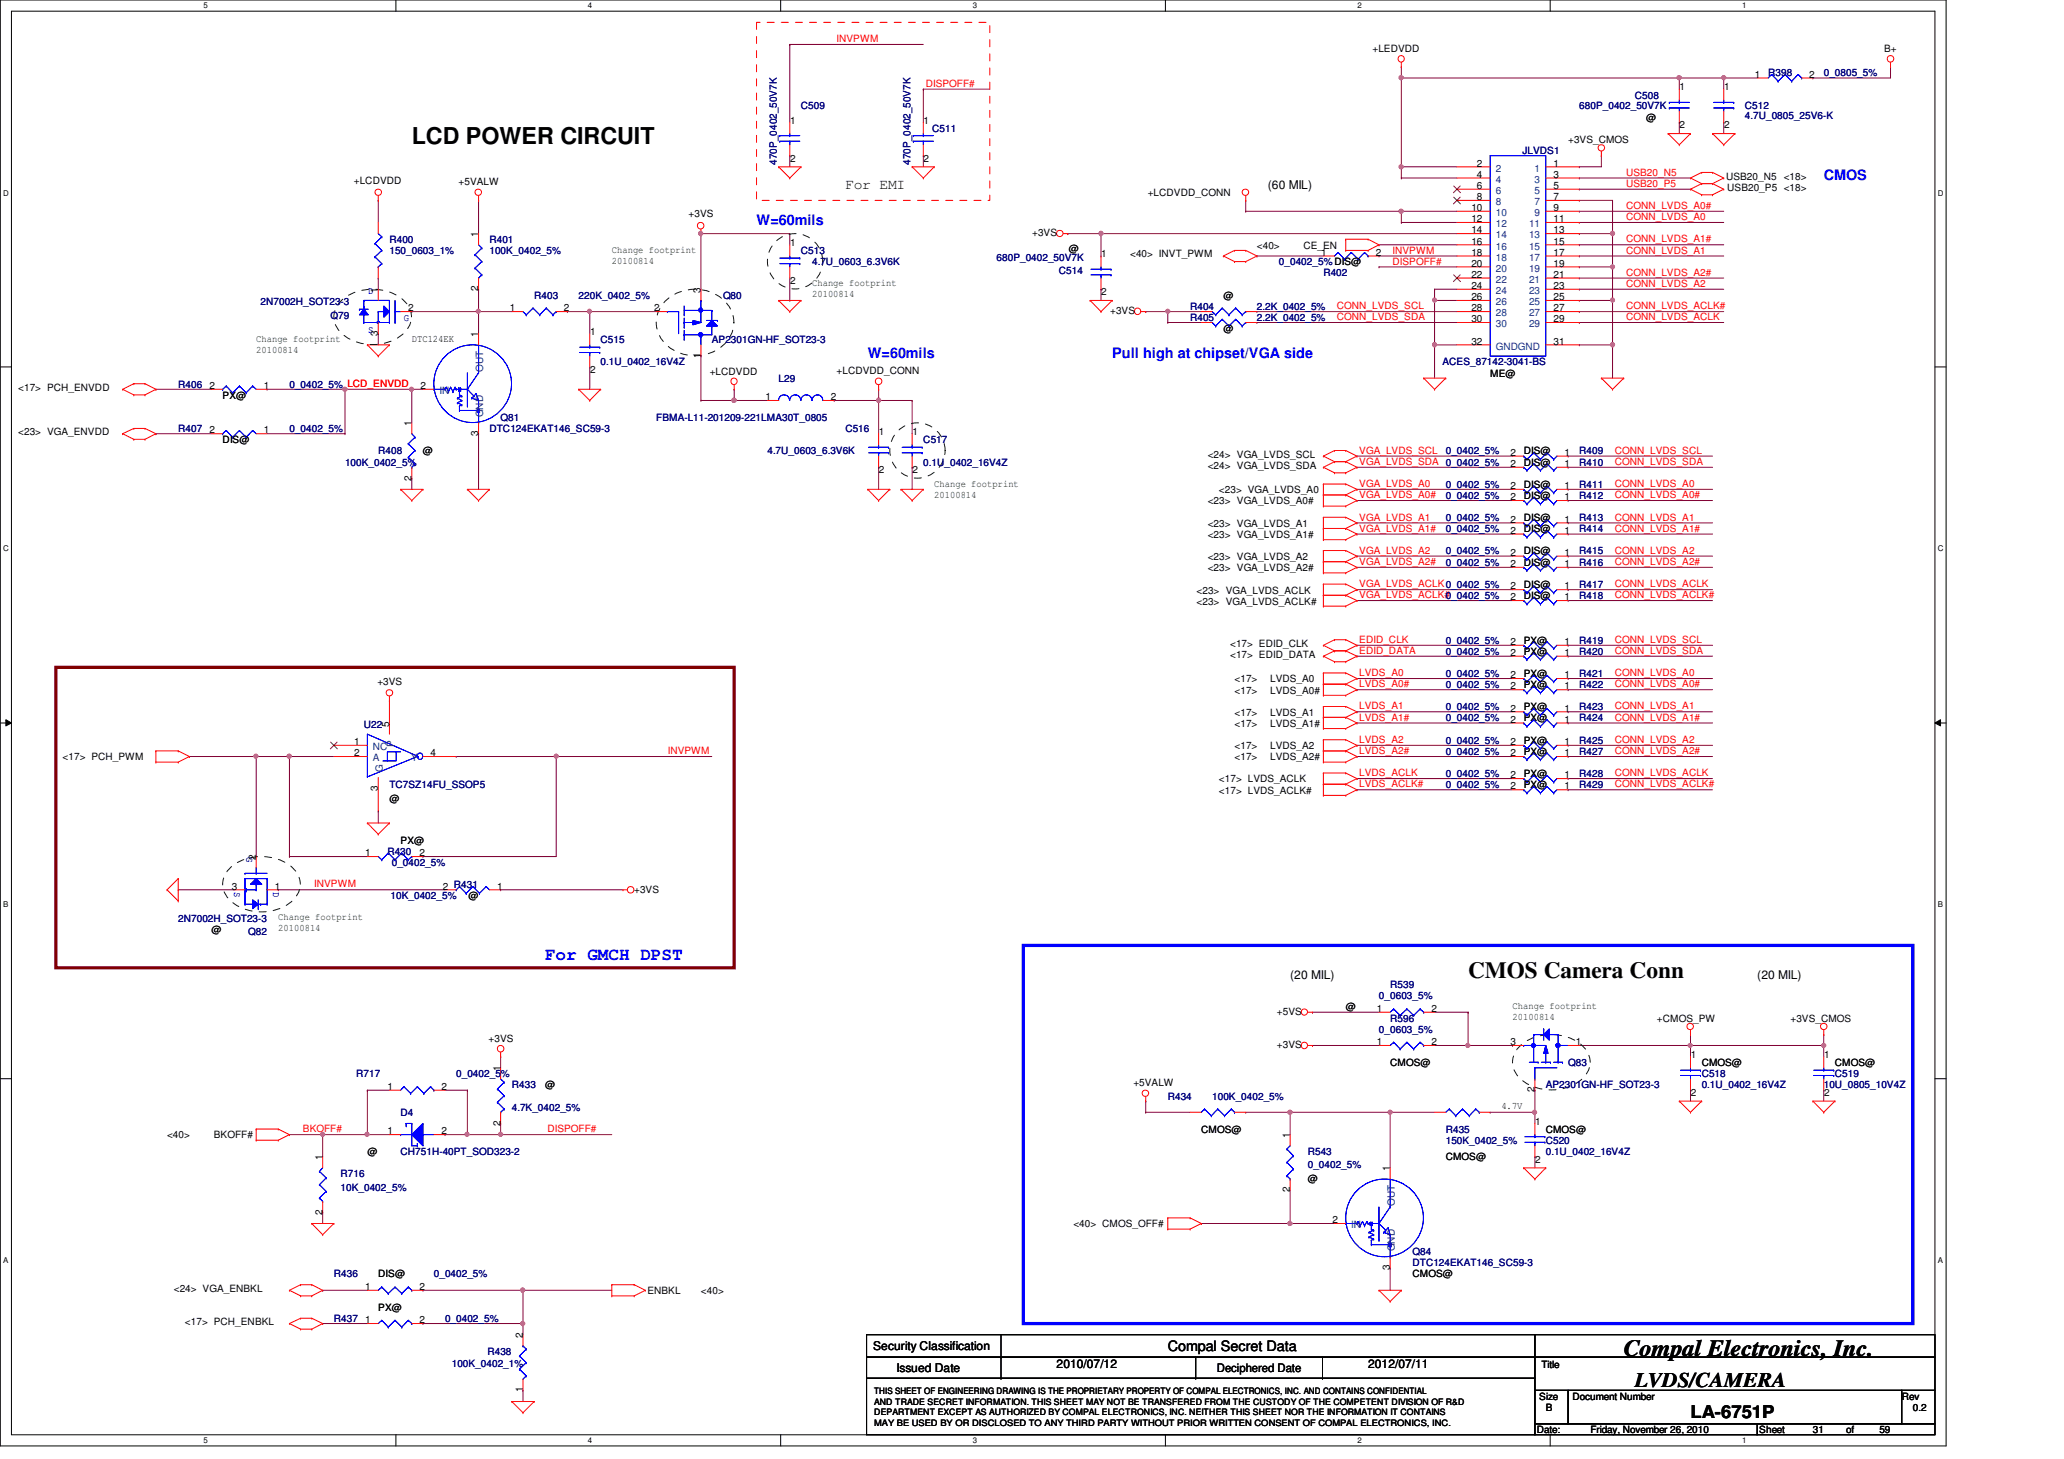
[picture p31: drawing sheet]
<svg xmlns="http://www.w3.org/2000/svg" width="297mm" height="210mm" viewBox="0 0 297 210" stroke-linecap="round" stroke-linejoin="round" font-family="sans-serif">
<defs><g id="words">
<g font-size="3.3">
<text x="59.3" y="20.7">LCD POWER CIRCUIT</text>
<text x="211.3" y="140.7">CMOS Camera Conn</text>
<text x="233.7" y="195.1">Compal Electronics, Inc.</text>
</g>
<text font-size="3" x="235.3" y="199.6">LVDS/CAMERA</text>
<text font-size="2.5" fill="#00f" x="78.4" y="138.1">For GMCH DPST</text>
<text font-size="2.5" x="243.3" y="204">LA-6751P</text>
<g font-size="2.1">
<text x="121.7" y="27.2">For EMI</text>
<text x="168.1" y="194.4">Compal Secret Data</text>
</g>
<g font-size="2.1" fill="#00f">
<text x="262.5" y="25.9">CMOS</text>
<text x="108.9" y="32.3">W=60mils</text>
<text x="124.9" y="51.5">W=60mils</text>
<text x="160.1" y="51.5">Pull high at chipset/VGA side</text>
</g>
<g font-size="1.7">
<text x="182.5" y="27.2">(60 MIL)</text>
<text x="185.7" y="140.8">(20 MIL)</text>
<text x="252.9" y="140.8">(20 MIL)</text>
<text x="125.7" y="194.3">Security Classification</text>
<text x="129" y="197.3">Issued Date</text>
<text x="152.1" y="196.8">2010/07/12</text>
<text x="175.1" y="197.4">Deciphered Date</text>
<text x="196.9" y="196.8">2012/07/11</text>
</g>
<g font-size="1.4" fill="#f00">
<text x="120.4" y="6.1">INVPWM</text>
<text x="133.2" y="12.5">DISPOFF#</text>
<text x="234" y="25.3">USB20_N5</text>
<text x="234" y="26.9">USB20_P5</text>
<text x="234" y="34.9">CONN_LVDS_A1#</text>
<text x="234" y="31.7">CONN_LVDS_A0</text>
<text x="234" y="30.1">CONN_LVDS_A0#</text>
<text x="200.4" y="38.1">DISPOFF#</text>
<text x="200.4" y="36.5">INVPWM</text>
<text x="234" y="36.5">CONN_LVDS_A1</text>
<text x="234" y="39.7">CONN_LVDS_A2#</text>
<text x="234" y="41.3">CONN_LVDS_A2</text>
<text x="192.4" y="44.5">CONN_LVDS_SCL</text>
<text x="192.4" y="46.1">CONN_LVDS_SDA</text>
<text x="234" y="44.5">CONN_LVDS_ACLK#</text>
<text x="234" y="46.1">CONN_LVDS_ACLK</text>
<text x="50" y="55.7">LCD_ENVDD</text>
<text x="195.6" y="65.3">VGA_LVDS_SCL</text>
<text x="232.4" y="65.3">CONN_LVDS_SCL</text>
<text x="195.6" y="66.9">VGA_LVDS_SDA 0_0402_5%</text>
<text x="195.6" y="70.1">VGA_LVDS_A0</text>
<text x="195.6" y="71.7">VGA_LVDS_A0#</text>
<text x="232.4" y="66.9">CONN_LVDS_SDA</text>
<text x="232.4" y="70.1">CONN_LVDS_A0</text>
<text x="232.4" y="71.7">CONN_LVDS_A0#</text>
<text x="195.6" y="74.9">VGA_LVDS_A1</text>
<text x="195.6" y="76.5">VGA_LVDS_A1#</text>
<text x="232.4" y="74.9">CONN_LVDS_A1</text>
<text x="232.4" y="76.5">CONN_LVDS_A1#</text>
<text x="195.6" y="81.3">VGA_LVDS_A2#</text>
<text x="195.6" y="79.7">VGA_LVDS_A2</text>
<text x="232.4" y="81.3">CONN_LVDS_A2#</text>
<text x="232.4" y="79.7">CONN_LVDS_A2</text>
<text x="195.6" y="86.1">VGA_LVDS_ACLK#0_0402_5%</text>
<text x="195.6" y="84.5">VGA_LVDS_ACLK0_0402_5%</text>
<text x="232.4" y="86.1">CONN_LVDS_ACLK#</text>
<text x="232.4" y="84.5">CONN_LVDS_ACLK</text>
<text x="195.6" y="92.5">EDID_CLK</text>
<text x="195.6" y="94.1">EDID_DATA</text>
<text x="232.4" y="94.1">CONN_LVDS_SDA</text>
<text x="232.4" y="92.5">CONN_LVDS_SCL</text>
<text x="195.6" y="97.3">LVDS_A0</text>
<text x="195.6" y="98.9">LVDS_A0#</text>
<text x="232.4" y="97.3">CONN_LVDS_A0</text>
<text x="232.4" y="98.9">CONN_LVDS_A0#</text>
<text x="195.6" y="106.9">LVDS_A2</text>
<text x="195.6" y="103.7">LVDS_A1#</text>
<text x="195.6" y="102.1">LVDS_A1</text>
<text x="232.4" y="102.1">CONN_LVDS_A1</text>
<text x="232.4" y="103.7">CONN_LVDS_A1#</text>
<text x="232.4" y="106.9">CONN_LVDS_A2</text>
<text x="96.1" y="108.5">INVPWM</text>
<text x="195.6" y="108.5">LVDS_A2#</text>
<text x="195.6" y="111.7">LVDS_ACLK</text>
<text x="195.6" y="113.3">LVDS_ACLK#</text>
<text x="232.4" y="113.3">CONN_LVDS_ACLK#</text>
<text x="232.4" y="111.7">CONN_LVDS_ACLK</text>
<text x="232.4" y="108.5">CONN_LVDS_A2#</text>
<text x="45.2" y="127.7">INVPWM</text>
<text x="43.6" y="162.9">BKOFF#</text>
<text x="78.8" y="162.9">DISPOFF#</text>
</g>
<g font-size="1.4">
<text x="197.5" y="7.5">+LEDVDD</text>
<text x="252.6" y="11.2">1</text>
<text x="260.4" y="11.2">2</text>
<text x="271.1" y="7.5">B+</text>
<text x="113.7" y="17.8">1</text>
<text x="132.9" y="17.8">1</text>
<text x="236.9" y="17.4">@</text>
<text x="241.7" y="13">1</text>
<text x="248.1" y="13">1</text>
<text x="113.7" y="23.3">2</text>
<text x="132.9" y="23.3">2</text>
<text x="212.6" y="24">2</text>
<text x="223.6" y="24">1</text>
<text x="225.7" y="20.6">+3VS_CMOS</text>
<text x="241.7" y="18.5">2</text>
<text x="248.1" y="18.5">2</text>
<text x="50.9" y="26.5">+LCDVDD</text>
<text x="66" y="26.6">+5VALW</text>
<text x="165.2" y="28.2">+LCDVDD_CONN</text>
<text x="212.6" y="25.6">4</text>
<text x="212.6" y="27.2">6</text>
<text x="212.6" y="28.8">8</text>
<text x="223.6" y="25.6">3</text>
<text x="223.6" y="27.2">5</text>
<text x="223.6" y="28.8">7</text>
<text x="248.4" y="25.9">USB20_N5</text>
<text x="248.6" y="27.4">USB20_P5 &lt;18&gt;</text>
<text x="256.7" y="25.9">&lt;18&gt;</text>
<text x="68.8" y="34.1" transform="rotate(-90 68.8 34.1)">1</text>
<text x="99.1" y="31.3">+3VS</text>
<text x="113.7" y="35.4">1</text>
<text x="148.5" y="34">+3VS</text>
<text x="180.9" y="35.8">&lt;40&gt;</text>
<text x="187.6" y="35.8">CE_EN</text>
<text x="211.7" y="30.4">10</text>
<text x="211.7" y="32">12</text>
<text x="211.7" y="33.6">14</text>
<text x="211.7" y="35.2">16</text>
<text x="223.6" y="30.4">9</text>
<text x="223.6" y="32">11</text>
<text x="223.6" y="33.6">13</text>
<text x="223.6" y="35.2">15</text>
<text x="68.8" y="41.9" transform="rotate(-90 68.8 41.9)">2</text>
<text x="113.7" y="40.9">2</text>
<text x="153.8" y="36.2">@</text>
<text x="158.5" y="37">1</text>
<text x="162.6" y="37">&lt;40&gt; INVT_PWM</text>
<text x="190.2" y="36.8">1</text>
<text x="198" y="36.8">2</text>
<text x="211.7" y="36.8">18</text>
<text x="211.7" y="38.4">20</text>
<text x="211.7" y="40">22</text>
<text x="211.7" y="41.6">24</text>
<text x="223.6" y="36.8">17</text>
<text x="223.6" y="38.4">19</text>
<text x="223.6" y="40">21</text>
<text x="223.6" y="41.6">23</text>
<text x="54.4" y="42.1" transform="rotate(-90 54.4 42.1)">1</text>
<text x="58.8" y="44.8">2</text>
<text x="73.4" y="44.8">1</text>
<text x="81.1" y="44.8">2</text>
<text x="94.1" y="44.8">2</text>
<text x="100.8" y="42.1" transform="rotate(-90 100.8 42.1)">3</text>
<text x="158.5" y="42.5">2</text>
<text x="159.8" y="45.2">+3VS</text>
<text x="176.1" y="43">@</text>
<text x="176.1" y="47.8">@</text>
<text x="211.7" y="43.2">26</text>
<text x="211.7" y="44.8">28</text>
<text x="211.7" y="46.4">30</text>
<text x="223.6" y="43.2">25</text>
<text x="223.6" y="44.8">27</text>
<text x="223.6" y="46.4">29</text>
<text x="54.4" y="48.3" transform="rotate(-90 54.4 48.3)">3</text>
<text x="59.3" y="49.2">DTC124EK</text>
<text x="68.8" y="48.5" transform="rotate(-90 68.8 48.5)">1</text>
<text x="84.9" y="48.2">1</text>
<text x="84.9" y="53.7">2</text>
<text x="100.8" y="51.5" transform="rotate(-90 100.8 51.5)">1</text>
<text x="120.4" y="53.8">+LCDVDD_CONN</text>
<text x="211.7" y="49.6">32</text>
<text x="223.6" y="49.6">31</text>
<text x="2.6" y="56.3">&lt;17&gt; PCH_ENVDD</text>
<text x="30.1" y="56">2</text>
<text x="32" y="57.4">PX@</text>
<text x="38" y="56">1</text>
<text x="60.5" y="56">2</text>
<text x="102.1" y="54">+LCDVDD</text>
<text x="110.1" y="57.6">1</text>
<text x="119.5" y="57.6">2</text>
<text x="214.5" y="54.2">ME@</text>
<text x="2.6" y="62.7">&lt;23&gt; VGA_ENVDD</text>
<text x="30.1" y="62.4">2</text>
<text x="32" y="63.8">DIS@</text>
<text x="38" y="62.4">1</text>
<text x="59.2" y="61.3" transform="rotate(-90 59.2 61.3)">1</text>
<text x="60.9" y="65.4">@</text>
<text x="68.8" y="62.7" transform="rotate(-90 68.8 62.7)">3</text>
<text x="126.5" y="62.6">1</text>
<text x="131.3" y="62.6">1</text>
<text x="173.8" y="65.9">&lt;24&gt; VGA_LVDS_SCL</text>
<text x="217.4" y="65.6">2</text>
<text x="219.3" y="65.4">DIS@</text>
<text x="225.2" y="65.6">1</text>
<text x="59.2" y="69.1" transform="rotate(-90 59.2 69.1)">2</text>
<text x="126.5" y="68.1">2</text>
<text x="131.3" y="68.1">2</text>
<text x="173.8" y="67.4">&lt;24&gt; VGA_LVDS_SDA</text>
<text x="175.4" y="71">&lt;23&gt; VGA_LVDS_A0</text>
<text x="217.4" y="70.4">2</text>
<text x="217.4" y="67.2">2</text>
<text x="217.4" y="72">2</text>
<text x="219.3" y="70.2">DIS@</text>
<text x="219.3" y="67">DIS@</text>
<text x="219.3" y="71.8">DIS@</text>
<text x="225.2" y="70.4">1</text>
<text x="225.2" y="67.2">1</text>
<text x="225.2" y="72">1</text>
<text x="173.8" y="72.6">&lt;23&gt; VGA_LVDS_A0#</text>
<text x="173.8" y="75.8">&lt;23&gt; VGA_LVDS_A1</text>
<text x="173.8" y="77.4">&lt;23&gt; VGA_LVDS_A1#</text>
<text x="217.4" y="75.2">2</text>
<text x="217.4" y="76.8">2</text>
<text x="219.3" y="75">DIS@</text>
<text x="219.3" y="76.6">DIS@</text>
<text x="225.2" y="75.2">1</text>
<text x="225.2" y="76.8">1</text>
<text x="173.8" y="80.6">&lt;23&gt; VGA_LVDS_A2</text>
<text x="173.8" y="82.2">&lt;23&gt; VGA_LVDS_A2#</text>
<text x="217.4" y="81.6">2</text>
<text x="217.4" y="80">2</text>
<text x="219.3" y="81.4">DIS@</text>
<text x="219.3" y="79.8">DIS@</text>
<text x="225.2" y="81.6">1</text>
<text x="225.2" y="80">1</text>
<text x="172.2" y="85.4">&lt;23&gt; VGA_LVDS_ACLK</text>
<text x="172.2" y="87">&lt;23&gt; VGA_LVDS_ACLK#</text>
<text x="217.4" y="86.4">2</text>
<text x="217.4" y="84.8">2</text>
<text x="219.3" y="86.2">DIS@</text>
<text x="219.3" y="84.6">DIS@</text>
<text x="225.2" y="86.4">1</text>
<text x="225.2" y="84.8">1</text>
<text x="177" y="93">&lt;17&gt; EDID_CLK</text>
<text x="177" y="94.7">&lt;17&gt; EDID_DATA</text>
<text x="217.4" y="92.8">2</text>
<text x="217.4" y="94.4">2</text>
<text x="219.3" y="92.6">PX@</text>
<text x="219.3" y="94.2">PX@</text>
<text x="225.2" y="92.8">1</text>
<text x="225.2" y="94.4">1</text>
<text x="54.3" y="98.5">+3VS</text>
<text x="177.7" y="98.2">&lt;17&gt;</text>
<text x="177.7" y="99.8">&lt;17&gt;</text>
<text x="182.8" y="98.2">LVDS_A0</text>
<text x="182.8" y="99.8">LVDS_A0#</text>
<text x="217.4" y="97.6">2</text>
<text x="217.4" y="99.2">2</text>
<text x="219.3" y="97.4">PX@</text>
<text x="219.3" y="99">PX@</text>
<text x="225.2" y="97.6">1</text>
<text x="225.2" y="99.2">1</text>
<text x="51" y="107.2">1</text>
<text x="56" y="104.5" transform="rotate(-90 56 104.5)">5</text>
<text x="177.7" y="107.8">&lt;17&gt;</text>
<text x="177.7" y="103">&lt;17&gt;</text>
<text x="177.7" y="104.6">&lt;17&gt;</text>
<text x="182.8" y="107.8">LVDS_A2</text>
<text x="182.8" y="103">LVDS_A1</text>
<text x="182.8" y="104.6">LVDS_A1#</text>
<text x="217.4" y="107.2">2</text>
<text x="217.4" y="104">2</text>
<text x="217.4" y="102.4">2</text>
<text x="219.3" y="107">PX@</text>
<text x="219.3" y="103.8">PX@</text>
<text x="219.3" y="102.2">PX@</text>
<text x="225.2" y="107.2">1</text>
<text x="225.2" y="104">1</text>
<text x="225.2" y="102.4">1</text>
<text x="9" y="109.4">&lt;17&gt; PCH_PWM</text>
<text x="51" y="108.8">2</text>
<text x="54.4" y="113.7" transform="rotate(-90 54.4 113.7)">3</text>
<text x="62" y="108.8">4</text>
<text x="175.4" y="112.6">&lt;17&gt; LVDS_ACLK</text>
<text x="177.7" y="109.4">&lt;17&gt;</text>
<text x="182.8" y="109.4">LVDS_A2#</text>
<text x="217.4" y="108.8">2</text>
<text x="217.4" y="112">2</text>
<text x="217.4" y="113.6">2</text>
<text x="219.3" y="108.6">PX@</text>
<text x="219.3" y="111.8">PX@</text>
<text x="219.3" y="113.4">PX@</text>
<text x="225.2" y="108.8">1</text>
<text x="225.2" y="112">1</text>
<text x="225.2" y="113.6">1</text>
<text x="56" y="115.3">@</text>
<text x="175.4" y="114.2">&lt;17&gt; LVDS_ACLK#</text>
<text x="36.8" y="123.7" transform="rotate(-90 36.8 123.7)">2</text>
<text x="52.5" y="123.2">1</text>
<text x="57.7" y="121.4">PX@</text>
<text x="60.4" y="123.2">2</text>
<text x="33.4" y="128">3</text>
<text x="39.5" y="128">1</text>
<text x="63.8" y="128">2 R431</text>
<text x="67.4" y="129.4">@</text>
<text x="71.5" y="128">1</text>
<text x="91.3" y="128.4">+3VS</text>
<text x="30.4" y="134.2">@</text>
<text x="70.3" y="149.9">+3VS</text>
<text x="183.8" y="146">+5VS</text>
<text x="193.7" y="145.4">@</text>
<text x="198.2" y="145.6">1</text>
<text x="206" y="145.6">2</text>
<text x="238.5" y="147">+CMOS_PW</text>
<text x="257.7" y="147">+3VS_CMOS</text>
<text x="72" y="154.1" transform="rotate(-90 72 154.1)">1</text>
<text x="183.8" y="150.8">+3VS</text>
<text x="198.2" y="150.4">1</text>
<text x="200.1" y="153.4">CMOS@</text>
<text x="206" y="150.4">2</text>
<text x="217.4" y="150.4">3</text>
<text x="226.8" y="150.4">1</text>
<text x="243.3" y="152.2">1</text>
<text x="244.9" y="153.4">CMOS@</text>
<text x="262.5" y="152.2">1</text>
<text x="264.1" y="153.4">CMOS@</text>
<text x="55.7" y="156.8">1</text>
<text x="63.5" y="156.8">2</text>
<text x="72" y="161.9" transform="rotate(-90 72 161.9)">2</text>
<text x="78.4" y="156.6">@</text>
<text x="163.1" y="156.3">+5VALW</text>
<text x="216.1" y="159.6">4.7V</text>
<text x="220.8" y="157.1" transform="rotate(-90 220.8 157.1)">2</text>
<text x="220.9" y="161.8">1</text>
<text x="243.3" y="157.7">2</text>
<text x="262.5" y="157.7">2</text>
<text x="24" y="163.8">&lt;40&gt;</text>
<text x="30.8" y="163.8">BKOFF#</text>
<text x="46.4" y="166.9" transform="rotate(-90 46.4 166.9)">1</text>
<text x="52.9" y="166.2">@</text>
<text x="55.7" y="163.2">1</text>
<text x="63.5" y="163.2">2</text>
<text x="172.9" y="163">CMOS@</text>
<text x="185.6" y="163.7" transform="rotate(-90 185.6 163.7)">1</text>
<text x="208.1" y="166.8">CMOS@</text>
<text x="220.9" y="167.3">2</text>
<text x="222.5" y="163">CMOS@</text>
<text x="185.6" y="171.5" transform="rotate(-90 185.6 171.5)">2</text>
<text x="188.2" y="170">@</text>
<text x="200" y="168.5" transform="rotate(-90 200 168.5)">1</text>
<text x="46.4" y="174.8" transform="rotate(-90 46.4 174.8)">2</text>
<text x="154.5" y="176.6">&lt;40&gt; CMOS_OFF#</text>
<text x="191.8" y="176">2</text>
<text x="25" y="185.9">&lt;24&gt; VGA_ENBKL</text>
<text x="52.5" y="185.6">1</text>
<text x="54.4" y="183.8">DIS@</text>
<text x="60.4" y="185.6">2</text>
<text x="200" y="182.8" transform="rotate(-90 200 182.8)">3</text>
<text x="203.3" y="183.8">CMOS@</text>
<text x="26.6" y="190.7">&lt;17&gt; PCH_ENBKL</text>
<text x="52.5" y="190.4">1</text>
<text x="54.4" y="188.6">PX@</text>
<text x="60.4" y="190.4">2</text>
<text x="93.2" y="186.2">ENBKL</text>
<text x="100.9" y="186.2">&lt;40&gt;</text>
<text x="75.2" y="192.5" transform="rotate(-90 75.2 192.5)">2</text>
<text x="221.8" y="196.8">Title</text>
<text x="75.2" y="200.3" transform="rotate(-90 75.2 200.3)">1</text>
<text x="221.5" y="201.4">Size</text>
<text x="222.5" y="203">B</text>
<text x="226.3" y="201.4">Document Number</text>
<text x="273.7" y="201.4">Rev</text>
<text x="275.3" y="203">0.2</text>
<text x="221.2" y="206.2">Date:</text>
<text x="228.9" y="206.2">Friday, November 26, 2010</text>
<text x="253.2" y="206.2">Sheet</text>
<text x="260.9" y="206.2">31</text>
<text x="265.7" y="206.2">of</text>
<text x="270.5" y="206.2">59</text>
</g>
<g font-size="1.4" fill="#000080">
<text x="254.5" y="11">R398</text>
<text x="262.5" y="11">0_0805_5%</text>
<text x="115.3" y="15.7">C509</text>
<text x="227.3" y="15.7">680P_0402_50V7K</text>
<text x="235.3" y="14.2">C508</text>
<text x="251.1" y="15.7">C512</text>
<text x="251.1" y="17.2">4.7U_0805_25V6-K</text>
<text x="111.8" y="23.7" transform="rotate(-90 111.8 23.7)">470P_0402_50V7K</text>
<text x="131" y="23.7" transform="rotate(-90 131 23.7)">470P_0402_50V7K</text>
<text x="134.2" y="19">C511</text>
<text x="219.1" y="22.2">JLVDS1</text>
<text x="56" y="35">R400</text>
<text x="70.4" y="35">R401</text>
<text x="56" y="36.6">150_0603_1%</text>
<text x="70.4" y="36.6">100K_0402_5%</text>
<text x="115.3" y="36.6">C513</text>
<text x="116.9" y="38.2">4.7U_0603_6.3V6K</text>
<text x="143.4" y="37.5">680P_0402_50V7K</text>
<text x="152.4" y="39.5">C514</text>
<text x="184.1" y="38.2">0_0402_5% DIS@</text>
<text x="190.5" y="39.8">R402</text>
<text x="37.5" y="43.9">2N7002H_SOT23-3</text>
<text x="47.6" y="45.8">Q79</text>
<text x="76.9" y="43">R403</text>
<text x="83.3" y="43">220K_0402_5%</text>
<text x="104.1" y="43">Q80</text>
<text x="171.3" y="44.6">R404</text>
<text x="171.3" y="46.2">R405</text>
<text x="180.9" y="44.6">2.2K_0402_5%</text>
<text x="180.9" y="46.2">2.2K_0402_5%</text>
<text x="86.4" y="49.4">C515</text>
<text x="86.4" y="52.6">0.1U_0402_16V4Z</text>
<text x="102.4" y="49.4">AP2301GN-HF_SOT23-3</text>
<text x="207.6" y="52.6">ACES_87142-3041-BS</text>
<text x="25.7" y="55.8">R406</text>
<text x="41.7" y="55.8">0_0402_5% LCD_ENVDD</text>
<text x="112.1" y="55">L29</text>
<text x="25.7" y="62.2">R407</text>
<text x="41.7" y="62.2">0_0402_5%</text>
<text x="54.4" y="65.4">R408</text>
<text x="70.4" y="62.2">DTC124EKAT146_SC59-3</text>
<text x="72" y="60.6">Q81</text>
<text x="94.4" y="60.6">FBMA-L11-201209-221LMA30T_0805</text>
<text x="110.4" y="65.4">4.7U_0603_6.3V6K</text>
<text x="121.7" y="62.2">C516</text>
<text x="132.9" y="63.8">C517</text>
<text x="208.1" y="65.4">0_0402_5%</text>
<text x="227.3" y="65.4">R409</text>
<text x="49.7" y="67">100K_0402_5%</text>
<text x="132.9" y="67">0.1U_0402_16V4Z</text>
<text x="208.1" y="70.2">0_0402_5%</text>
<text x="208.1" y="71.8">0_0402_5%</text>
<text x="227.3" y="70.2">R411</text>
<text x="227.3" y="67">R410</text>
<text x="227.3" y="71.8">R412</text>
<text x="208.1" y="75">0_0402_5%</text>
<text x="208.1" y="76.6">0_0402_5%</text>
<text x="227.3" y="75">R413</text>
<text x="227.3" y="76.6">R414</text>
<text x="208.1" y="81.4">0_0402_5%</text>
<text x="208.1" y="79.8">0_0402_5%</text>
<text x="227.3" y="81.4">R416</text>
<text x="227.3" y="79.8">R415</text>
<text x="227.3" y="86.2">R418</text>
<text x="227.3" y="84.6">R417</text>
<text x="208.1" y="92.6">0_0402_5%</text>
<text x="208.1" y="94.2">0_0402_5%</text>
<text x="227.3" y="92.6">R419</text>
<text x="227.3" y="94.2">R420</text>
<text x="208.1" y="97.4">0_0402_5%</text>
<text x="208.1" y="99">0_0402_5%</text>
<text x="227.3" y="97.4">R421</text>
<text x="227.3" y="99">R422</text>
<text x="52.4" y="104.7">U22</text>
<text x="208.1" y="107">0_0402_5%</text>
<text x="208.1" y="103.8">0_0402_5%</text>
<text x="208.1" y="102.2">0_0402_5%</text>
<text x="227.3" y="107">R425</text>
<text x="227.3" y="103.8">R424</text>
<text x="227.3" y="102.2">R423</text>
<text x="56" y="113.4">TC7SZ14FU_SSOP5</text>
<text x="208.1" y="108.6">0_0402_5%</text>
<text x="208.1" y="111.8">0_0402_5%</text>
<text x="208.1" y="113.4">0_0402_5%</text>
<text x="227.3" y="108.6">R427</text>
<text x="227.3" y="111.8">R428</text>
<text x="227.3" y="113.4">R429</text>
<text x="55.7" y="123">R430</text>
<text x="56.4" y="124.6">0_0402_5%</text>
<text x="56.2" y="129.4">10K_0402_5%</text>
<text x="25.7" y="132.6">2N7002H_SOT23-3</text>
<text x="35.7" y="134.5">Q82</text>
<text x="198.5" y="143.8">0_0603_5%</text>
<text x="200.1" y="142.2">R539</text>
<text x="198.5" y="148.6">0_0603_5%</text>
<text x="200.1" y="147">R596</text>
<text x="51.3" y="155">R717</text>
<text x="65.7" y="155">0_0402_5%</text>
<text x="225.7" y="153.4">Q83</text>
<text x="244.9" y="155">C518</text>
<text x="264.1" y="155">C519</text>
<text x="57.7" y="160.6">D4</text>
<text x="73.7" y="156.6">R433</text>
<text x="73.7" y="159.8">4.7K_0402_5%</text>
<text x="168.1" y="158.2">R434</text>
<text x="174.5" y="158.2">100K_0402_5%</text>
<text x="222.5" y="156.6">AP2301GN-HF_SOT23-3</text>
<text x="244.9" y="156.6">0.1U_0402_16V4Z</text>
<text x="262.5" y="156.6">10U_0805_10V4Z</text>
<text x="57.7" y="166.2">CH751H-40PT_SOD323-2</text>
<text x="188.2" y="166.2">R543</text>
<text x="208.1" y="163">R435</text>
<text x="208.1" y="164.6">150K_0402_5%</text>
<text x="222.5" y="164.6">C520</text>
<text x="222.5" y="166.2">0.1U_0402_16V4Z</text>
<text x="49" y="169.4">R716</text>
<text x="49" y="171.3">10K_0402_5%</text>
<text x="188.2" y="168.1">0_0402_5%</text>
<text x="48" y="183.8">R436</text>
<text x="62.4" y="183.8">0_0402_5%</text>
<text x="203.3" y="180.6">Q84</text>
<text x="203.3" y="182.2">DTC124EKAT146_SC59-3</text>
<text x="48" y="190.2">R437</text>
<text x="64" y="190.2">0_0402_5%</text>
<text x="65" y="196.6">100K_0402_1%</text>
<text x="70.1" y="195">R438</text>
</g>
<g font-size="1.4" fill="#004080">
<text x="215.3" y="24.7">2</text>
<text x="215.3" y="26.3">4</text>
<text x="215.3" y="27.9">6</text>
<text x="215.3" y="29.5">8</text>
<text x="220.8" y="24.7">1</text>
<text x="220.8" y="26.3">3</text>
<text x="220.8" y="27.9">5</text>
<text x="220.8" y="29.5">7</text>
<text x="215.3" y="31.1">10</text>
<text x="215.3" y="32.7">12</text>
<text x="215.3" y="34.3">14</text>
<text x="215.3" y="35.9">16</text>
<text x="220" y="32.7">11</text>
<text x="220" y="34.3">13</text>
<text x="220" y="35.9">15</text>
<text x="220.8" y="31.1">9</text>
<text x="215.3" y="37.5">18</text>
<text x="215.3" y="39.1">20</text>
<text x="215.3" y="40.7">22</text>
<text x="220" y="37.5">17</text>
<text x="220" y="39.1">19</text>
<text x="220" y="40.7">21</text>
<text x="215.3" y="42.3">24</text>
<text x="215.3" y="43.9">26</text>
<text x="215.3" y="45.5">28</text>
<text x="215.3" y="47.1">30</text>
<text x="220" y="42.3">23</text>
<text x="220" y="43.9">25</text>
<text x="220" y="45.5">27</text>
<text x="220" y="47.1">29</text>
<text x="69.6" y="53.5" transform="rotate(-90 69.6 53.5)">OUT</text>
<text x="215.3" y="50.3">GNDGND</text>
<text x="63.2" y="56.7">IN</text>
<text x="69.6" y="60" transform="rotate(-90 69.6 60)">GND</text>
<text x="53.7" y="107.9">NC</text>
<text x="56.7" y="107.4" transform="rotate(-90 56.7 107.4)">P</text>
<text x="53.7" y="109.5">A</text>
<text x="55.1" y="111" transform="rotate(-90 55.1 111)">G</text>
<text x="59.2" y="109.5">Y</text>
<text x="200.7" y="173.5" transform="rotate(-90 200.7 173.5)">OUT</text>
<text x="194.5" y="176.7">IN</text>
<text x="200.7" y="180" transform="rotate(-90 200.7 180)">GND</text>
</g>
<g font-size="1.4" fill="#004000">
<text x="88" y="36.4">Change footprint</text>
<text x="88" y="38">20100814</text>
<text x="116.9" y="41.2">Change footprint</text>
<text x="116.9" y="42.8">20100814</text>
<text x="36.9" y="49.2">Change footprint</text>
<text x="36.9" y="50.8">20100814</text>
<text x="134.4" y="70">Change footprint</text>
<text x="134.4" y="71.6">20100814</text>
<text x="40" y="132.4">Change footprint</text>
<text x="40" y="134">20100814</text>
<text x="217.7" y="145.2">Change footprint</text>
<text x="217.7" y="146.8">20100814</text>
</g>
<g font-size="1.4" fill="#00f">
<text x="53" y="42.3">D</text>
<text x="53" y="47.9">S</text>
<text x="58.1" y="46.1">G</text>
<text x="35.5" y="123.2" transform="rotate(90 35.5 123.2)">G</text>
<text x="33.7" y="128.4" transform="rotate(90 33.7 128.4)">S</text>
<text x="39.3" y="128.4" transform="rotate(90 39.3 128.4)">D</text>
</g>
<g font-size="1.3">
<text x="125.8" y="203.6">DEPARTMENT EXCEPT AS AUTHORIZED BY COMPAL ELECTRONICS, INC. NEITHER THIS SHEET NOR THE INFORMATION IT CONTAINS</text>
<text x="125.8" y="200.6">THIS SHEET OF ENGINEERING DRAWING IS THE PROPRIETARY PROPERTY OF COMPAL ELECTRONICS, INC. AND CONTAINS CONFIDENTIAL</text>
<text x="125.8" y="202.1">AND TRADE SECRET INFORMATION. THIS SHEET MAY NOT BE TRANSFERED FROM THE CUSTODY OF THE COMPETENT DIVISION OF R&amp;D</text>
<text x="125.8" y="205.1">MAY BE USED BY OR DISCLOSED TO ANY THIRD PARTY WITHOUT PRIOR WRITTEN CONSENT OF COMPAL ELECTRONICS, INC.</text>
</g>
<g font-size="1.1">
<text x="29.3" y="1.1">5</text>
<text x="84.6" y="1.1">4</text>
<text x="140" y="1.1">3</text>
<text x="195.4" y="1.1">2</text>
<text x="250.7" y="1.1">1</text>
<text x=".5" y="28.2">D</text>
<text x="278.9" y="28.2">D</text>
<text x=".5" y="79.3">C</text>
<text x="278.9" y="79.3">C</text>
<text x=".5" y="130.6">B</text>
<text x="278.9" y="130.6">B</text>
<text x=".5" y="181.7">A</text>
<text x="278.9" y="181.7">A</text>
<text x="29.3" y="207.6">5</text>
<text x="84.6" y="207.6">4</text>
<text x="140" y="207.6">3</text>
<text x="195.4" y="207.6">2</text>
<text x="250.7" y="207.6">1</text>
</g>
</g></defs>
<path d="M0 0h280.1v208h-280.1zM1.6 1.6h276.9v204.8h-276.9z" fill="none" stroke="#000" stroke-width=".14"/>
<g fill="#fff">
<path d="M29.3 .2h.6v1.2h-.6z"/>
<path d="M29.3 206.6h.6v1.2h-.6z"/>
</g>
<path d="M57 0v1.6M57 206.4v1.6" fill="none" stroke="#000" stroke-width=".14"/>
<g fill="#fff">
<path d="M84.6 .2h.6v1.2h-.6z"/>
<path d="M84.6 206.6h.6v1.2h-.6z"/>
</g>
<path d="M112.3 0v1.6M112.3 206.4v1.6" fill="none" stroke="#000" stroke-width=".14"/>
<g fill="#fff">
<path d="M140 .2h.6v1.2h-.6z"/>
<path d="M140 206.6h.6v1.2h-.6z"/>
</g>
<path d="M167.7 0v1.6M167.7 206.4v1.6" fill="none" stroke="#000" stroke-width=".14"/>
<g fill="#fff">
<path d="M195.4 .2h.6v1.2h-.6z"/>
<path d="M195.4 206.6h.6v1.2h-.6z"/>
</g>
<path d="M223.1 0v1.6M223.1 206.4v1.6" fill="none" stroke="#000" stroke-width=".14"/>
<g fill="#fff">
<path d="M250.7 .2h.6v1.2h-.6z"/>
<path d="M250.7 206.6h.6v1.2h-.6z"/>
<path d="M.5 27.2h.7v1.2h-.7z"/>
<path d="M278.9 27.2h.8v1.2h-.8z"/>
<path d="M.5 78.4h.7v1.1h-.7z"/>
<path d="M278.9 78.4h.8v1.1h-.8z"/>
</g>
<path d="M0 52.8h1.6M278.5 52.8h1.6" fill="none" stroke="#000" stroke-width=".14"/>
<g fill="#fff">
<path d="M.5 129.6h.7v1.2h-.7z"/>
<path d="M278.9 129.6h.7v1.2h-.7z"/>
</g>
<path d="M0 104h1.6M.8 103.5l.8 .5-.8 .4zM278.5 104l.8-.5v.9zM278.5 104h1.6" fill="none" stroke="#000" stroke-width=".14"/>
<path d="M.8 103.5l.8 .5-.8 .4zM278.5 104l.8-.5v.9z" fill="#000"/>
<g fill="#fff">
<path d="M.5 180.8h.7v1.1h-.7z"/>
<path d="M278.9 180.8h.7v1.1h-.7z"/>
</g>
<path d="M0 155.2h1.6M278.5 155.2h1.6" fill="none" stroke="#000" stroke-width=".14"/>
<g fill="none" stroke="#800040" stroke-width=".14">
<path d="M81.7 44.8h.1M81.7 44.8h3.2M84.9 44.8h.1M84.9 52.8h.1M84.9 44.8v3.2M84.9 52.8v3.2M105.7 57.6h.1M105.7 57.6h4.7M126.4 67.2h.1M126.4 67.2v3.2M131.3 67.2h.1M131.3 67.2v3.2"/>
<path d="M72 152h.1M72 152v1.6M52.9 163.2h.1M52.9 163.2h3.1"/>
</g>
<circle cx="84.8" cy="44.8" r=".3" fill="#f0f"/>
<circle cx="84.8" cy="44.8" r=".3" fill="none" stroke="#f0f" stroke-width=".14"/>
<path d="M100.9 57.6h.1M100.9 57.6h4.8" fill="none" stroke="#800040" stroke-width=".14"/>
<circle cx="105.6" cy="57.6" r=".32" fill="#f0f"/>
<circle cx="105.6" cy="57.6" r=".32" fill="none" stroke="#f0f" stroke-width=".14"/>
<path d="M68.9 44.8h.1M68.9 44.8h4.8M105.7 56h.1M105.7 56v1.6" fill="none" stroke="#800040" stroke-width=".14"/>
<circle cx="68.8" cy="44.8" r=".3" fill="#f0f"/>
<circle cx="68.8" cy="44.8" r=".3" fill="none" stroke="#f0f" stroke-width=".14"/>
<path d="M59.3 56h.1M59.3 56v4.8" fill="none" stroke="#800040" stroke-width=".14"/>
<circle cx="59.2" cy="56" r=".3" fill="#f0f"/>
<circle cx="59.2" cy="56" r=".3" fill="none" stroke="#f0f" stroke-width=".14"/>
<g fill="none" stroke="#800040" stroke-width=".14">
<path d="M54.4 28.8h.1M54.4 28.8v3.2M68.9 28.8h.1M68.9 28.8v4.8M54.4 48h.1M54.4 40h.1M54.4 40v1.6M54.4 48v1.6M59.3 56h.1M59.3 44.8h.1M59.3 56h1.6M59.3 44.8h9.6"/>
<path d="M68.9 44.8h.1M68.9 41.6h.1M68.9 41.6v6.4M84.9 44.8h.1M84.9 44.8h9.5M100.9 51.2h.1M100.9 51.2v6.4M126.4 57.6h.1M126.4 57.6h4.9M59.3 68.8h.1M59.3 68.8v1.6M68.9 62.4h.1"/>
<path d="M68.9 62.4v8"/>
</g>
<circle cx="126.4" cy="57.6" r=".31" fill="#f0f"/>
<circle cx="126.4" cy="57.6" r=".31" fill="none" stroke="#f0f" stroke-width=".14"/>
<g fill="none" stroke="#800040" stroke-width=".14">
<path d="M113.7 6.4h.1M113.7 6.4v11.2M132.9 12.8h.1M132.9 12.8h9.5M113.7 22.4h.1M113.7 33.6h.1M113.7 22.4v1.6M113.7 33.6v1.6M132.9 22.4h.1M132.9 22.4v1.6M27.3 108.8h.1M27.3 108.8h9.6"/>
<path d="M41.7 108.8h.1M41.7 108.8v14.4M25.7 128h.1M25.7 128h8M40 128h.1M40 128h24M41.7 123.2h.1M41.7 123.2h11.2M72 128h.1M72 128h17.7M72 161.6h.1M72 161.6v1.6"/>
</g>
<circle cx="41.6" cy="108.8" r=".31" fill="#f0f"/>
<circle cx="41.6" cy="108.8" r=".31" fill="none" stroke="#f0f" stroke-width=".14"/>
<path d="M36.9 108.8h.1M36.9 108.8h4.8M80 108.8h.1M80 108.8h22.4M80 108.8v14.4h-19.1M60.9 123.2h.1" fill="none" stroke="#800040" stroke-width=".14"/>
<circle cx="80" cy="108.8" r=".3" fill="#f0f"/>
<circle cx="80" cy="108.8" r=".3" fill="none" stroke="#f0f" stroke-width=".14"/>
<path d="M113.7 6.4h.1M113.7 6.4h19.2M67.3 163.2h.1M67.3 163.2h20.7M72 163.2h.1" fill="none" stroke="#800040" stroke-width=".14"/>
<circle cx="72" cy="163.2" r=".3" fill="#f0f"/>
<circle cx="72" cy="163.2" r=".3" fill="none" stroke="#f0f" stroke-width=".14"/>
<g fill="none" stroke="#800040" stroke-width=".14">
<path d="M132.9 12.8h.1M132.9 12.8v4.8M241.7 11.2h.1M241.7 17.6h.1M241.7 11.2v1.6M241.7 17.6v1.6M248.1 17.6h.1M248.1 17.6v1.6M227.3 28.8h.1M227.3 33.6h.1M227.3 28.8h4.8M227.3 33.6h4.8"/>
<path d="M120.1 57.6h.1M120.1 57.6h6.3M126.4 56h.1M126.4 57.6h.1M126.4 56v6.4M131.3 57.6h.1M131.3 57.6v4.8M227.3 49.6h.1M227.3 43.2h.1M227.3 49.6h4.8M227.3 43.2h4.8"/>
</g>
<circle cx="232.1" cy="33.6" r=".31" fill="#f0f"/>
<circle cx="232.1" cy="33.6" r=".31" fill="none" stroke="#f0f" stroke-width=".14"/>
<g fill="none" stroke="#800040" stroke-width=".14">
<path d="M158.4 33.6h.1M158.4 33.6h51.3M180.9 36.8h.1M180.9 36.8h9.6M198.5 38.4h.1M198.5 36.8h.1M198.5 38.4h11.2M198.5 36.8h11.2M201.7 25.6h.1M201.7 25.6h8M227.3 24h.1M227.3 25.6h.1"/>
<path d="M227.3 27.2h.1M227.3 24h3.2M227.3 25.6h16M227.3 27.2h16M180.9 44.8h.1M180.9 46.4h.1M180.9 44.8h28.8M180.9 46.4h28.8"/>
</g>
<circle cx="158.4" cy="33.6" r=".31" fill="#f0f"/>
<circle cx="158.4" cy="33.6" r=".31" fill="none" stroke="#f0f" stroke-width=".14"/>
<path d="M158.4 41.6h.1M158.4 41.6v1.6M206.5 43.2h.1M206.5 43.2v6.4" fill="none" stroke="#800040" stroke-width=".14"/>
<circle cx="206.5" cy="43.2" r=".3" fill="#f0f"/>
<circle cx="206.5" cy="43.2" r=".3" fill="none" stroke="#f0f" stroke-width=".14"/>
<g fill="none" stroke="#800040" stroke-width=".14">
<path d="M230.5 22.4h.1M230.5 22.4v1.6M65.7 108.8h.1M65.7 108.8h14.3M46.4 185.6h.1M46.4 190.4h.1M46.4 185.6h6.5M46.4 190.4h6.5M60.9 185.6h.1M60.9 185.6h14.4M75.3 185.6h.1M75.3 185.6v4.8"/>
<path d="M75.3 200h.1M75.3 200v1.6"/>
</g>
<circle cx="75.2" cy="190.4" r=".3" fill="#f0f"/>
<circle cx="75.2" cy="190.4" r=".3" fill="none" stroke="#f0f" stroke-width=".14"/>
<circle cx="75.2" cy="185.6" r=".31" fill="#f0f"/>
<circle cx="75.2" cy="185.6" r=".31" fill="none" stroke="#f0f" stroke-width=".14"/>
<path d="M49.7 56h.1M49.7 56h9.6M60.9 190.4h.1M60.9 190.4h14.4M75.3 185.6h.1M75.3 190.4h.1M75.3 185.6h12.7M75.3 190.4v1.6" fill="none" stroke="#800040" stroke-width=".14"/>
<circle cx="49.6" cy="56" r=".31" fill="#f0f"/>
<circle cx="49.6" cy="56" r=".31" fill="none" stroke="#f0f" stroke-width=".14"/>
<path d="M201.7 11.2h.1M201.7 11.2h40M22.4 56h.1M22.4 56h8" fill="none" stroke="#800040" stroke-width=".14"/>
<circle cx="201.7" cy="11.2" r=".31" fill="#f0f"/>
<circle cx="201.7" cy="11.2" r=".31" fill="none" stroke="#f0f" stroke-width=".14"/>
<path d="M241.7 11.2h.1M241.7 11.2h6.4" fill="none" stroke="#800040" stroke-width=".14"/>
<circle cx="241.7" cy="11.2" r=".31" fill="#f0f"/>
<circle cx="241.7" cy="11.2" r=".31" fill="none" stroke="#f0f" stroke-width=".14"/>
<path d="M201.7 11.2h.1M201.7 11.2v12.8M248.1 11.2h.1M248.1 11.2h4.8" fill="none" stroke="#800040" stroke-width=".14"/>
<circle cx="248.1" cy="11.2" r=".3" fill="#f0f"/>
<circle cx="248.1" cy="11.2" r=".3" fill="none" stroke="#f0f" stroke-width=".14"/>
<path d="M201.7 24h.1M201.7 24v1.6" fill="none" stroke="#800040" stroke-width=".14"/>
<circle cx="201.7" cy="24" r=".31" fill="#f0f"/>
<circle cx="201.7" cy="24" r=".31" fill="none" stroke="#f0f" stroke-width=".14"/>
<g fill="none" stroke="#800040" stroke-width=".14">
<path d="M201.7 9.6h.1M201.7 9.6v1.6M248.1 11.2h.1M248.1 11.2v1.6M260.9 11.2h.1M272.1 9.6h.1M272.1 9.6v1.6h-11.2M153.7 33.6h.1M153.7 33.6h4.7v3.2M158.4 36.8h.1M201.7 24h.1M201.7 24h8"/>
<path d="M227.3 38.4h.1M232.1 33.6h.1M232.1 33.6v4.8h-4.8M206.5 41.6h.1M206.5 49.6h.1M206.5 43.2h.1M206.5 41.6v1.6M206.5 49.6h3.2M206.5 43.2h3.2M206.5 41.6h3.2M232.1 49.6h.1M232.1 49.6v4.8"/>
<path d="M54.4 116.7h.1M54.4 116.7v1.7"/>
</g>
<circle cx="232.1" cy="49.6" r=".31" fill="#f0f"/>
<circle cx="232.1" cy="49.6" r=".31" fill="none" stroke="#f0f" stroke-width=".14"/>
<path d="M232.1 43.2h.1M232.1 43.2v6.4" fill="none" stroke="#800040" stroke-width=".14"/>
<circle cx="232.1" cy="43.2" r=".3" fill="#f0f"/>
<circle cx="232.1" cy="43.2" r=".3" fill="none" stroke="#f0f" stroke-width=".14"/>
<path d="M232.1 38.4h.1M232.1 38.4v4.8" fill="none" stroke="#800040" stroke-width=".14"/>
<circle cx="232.1" cy="38.4" r=".3" fill="#f0f"/>
<circle cx="232.1" cy="38.4" r=".3" fill="none" stroke="#f0f" stroke-width=".14"/>
<path d="M100.9 33.6h.1M100.9 33.6h12.8M232.1 28.8h.1M232.1 28.8v4.8" fill="none" stroke="#800040" stroke-width=".14"/>
<circle cx="100.8" cy="33.6" r=".31" fill="#f0f"/>
<circle cx="100.8" cy="33.6" r=".31" fill="none" stroke="#f0f" stroke-width=".14"/>
<path d="M206.5 49.6h.1M206.5 49.6v4.8" fill="none" stroke="#800040" stroke-width=".14"/>
<circle cx="206.4" cy="49.6" r=".31" fill="#f0f"/>
<circle cx="206.4" cy="49.6" r=".31" fill="none" stroke="#f0f" stroke-width=".14"/>
<path d="M36.9 108.8h.1M36.9 108.8v14.4" fill="none" stroke="#800040" stroke-width=".14"/>
<circle cx="36.8" cy="108.8" r=".3" fill="#f0f"/>
<circle cx="36.8" cy="108.8" r=".3" fill="none" stroke="#f0f" stroke-width=".14"/>
<g fill="none" stroke="#800040" stroke-width=".14">
<path d="M227.3 36.8h.1M227.3 35.2h.1M227.3 32h.1M227.3 30.4h.1M227.3 36.8h20.8M227.3 35.2h20.8M227.3 32h20.8M227.3 30.4h20.8M168.1 44.8h.1M168.1 46.4h.1M168.1 44.8h4.8M168.1 46.4h4.8"/>
<path d="M168.1 44.8v1.6M227.3 44.8h.1M227.3 46.4h.1M227.3 40h.1M227.3 41.6h.1M227.3 44.8h20.8M227.3 46.4h20.8M227.3 40h20.8M227.3 41.6h20.8M195.3 67.2h.1M195.3 65.6h.1M195.3 75.2h.1"/>
<path d="M195.3 76.8h.1M195.3 70.4h.1M195.3 72h.1M195.3 67.2h22.4M195.3 65.6h22.4M195.3 75.2h22.4M195.3 76.8h22.4M195.3 70.4h22.4M195.3 72h22.4M225.7 67.2h.1M225.7 65.6h.1M225.7 75.2h.1"/>
<path d="M225.7 76.8h.1M225.7 70.4h.1M225.7 72h.1M225.7 67.2h20.8M225.7 65.6h20.8M225.7 75.2h20.8M225.7 76.8h20.8M225.7 70.4h20.8M225.7 72h20.8M195.3 86.4h.1M195.3 84.8h.1M195.3 81.6h.1"/>
<path d="M195.3 80h.1M195.3 92.8h.1M195.3 94.4h.1M195.3 97.6h.1M195.3 99.2h.1M195.3 86.4h22.4M195.3 84.8h22.4M195.3 81.6h22.4M195.3 80h22.4M195.3 92.8h22.4M195.3 94.4h22.4M195.3 97.6h22.4"/>
<path d="M195.3 99.2h22.4M225.7 86.4h.1M225.7 84.8h.1M225.7 81.6h.1M225.7 80h.1M225.7 94.4h.1M225.7 92.8h.1M225.7 97.6h.1M225.7 99.2h.1M225.7 86.4h20.8M225.7 84.8h20.8M225.7 81.6h20.8"/>
<path d="M225.7 80h20.8M225.7 92.8h20.8M225.7 94.4h20.8M225.7 97.6h20.8M225.7 99.2h20.8M41.7 108.8h.1M41.7 108.8h6.3M195.3 108.8h.1M195.3 107.2h.1M195.3 104h.1M195.3 102.4h.1M195.3 112h.1"/>
<path d="M195.3 113.6h.1M195.3 108.8h22.4M195.3 102.4h22.4M195.3 104h22.4M195.3 113.6h22.4M195.3 112h22.4M195.3 107.2h22.4M225.7 102.4h.1M225.7 104h.1M225.7 113.6h.1M225.7 112h.1M225.7 108.8h.1"/>
<path d="M225.7 107.2h.1M225.7 108.8h20.8M225.7 102.4h20.8M225.7 104h20.8M225.7 113.6h20.8M225.7 112h20.8M225.7 107.2h20.8"/>
</g>
<circle cx="168.1" cy="44.8" r=".3" fill="#f0f"/>
<circle cx="168.1" cy="44.8" r=".3" fill="none" stroke="#f0f" stroke-width=".14"/>
<g fill="none" stroke="#800040" stroke-width=".14">
<path d="M38.4 56h.1M38.4 56h11.3M49.7 56h.1M49.7 56v6.4M22.4 62.4h.1M22.4 62.4h8M38.4 62.4h11.3M49.7 62.4h.1M243.3 156.8h.1M243.3 156.8v1.6M185.7 176h.1M185.7 176h6.4"/>
<path d="M200.1 182.4h.1M200.1 182.4v3.2"/>
</g>
<circle cx="185.7" cy="176" r=".31" fill="#f0f"/>
<circle cx="185.7" cy="176" r=".31" fill="none" stroke="#f0f" stroke-width=".14"/>
<path d="M220.9 160h.1M220.9 160v1.6" fill="none" stroke="#800040" stroke-width=".14"/>
<circle cx="220.9" cy="160" r=".3" fill="#f0f"/>
<circle cx="220.9" cy="160" r=".3" fill="none" stroke="#f0f" stroke-width=".14"/>
<path d="M200.1 160h.1M200.1 160v8" fill="none" stroke="#800040" stroke-width=".14"/>
<circle cx="200.1" cy="160" r=".3" fill="#f0f"/>
<circle cx="200.1" cy="160" r=".3" fill="none" stroke="#f0f" stroke-width=".14"/>
<path d="M164.9 158.4h.1M164.9 158.4v1.6M164.9 160h.1M164.9 160h6.4M185.7 160h.1M185.7 160h14.4" fill="none" stroke="#800040" stroke-width=".14"/>
<circle cx="185.7" cy="160" r=".31" fill="#f0f"/>
<circle cx="185.7" cy="160" r=".31" fill="none" stroke="#f0f" stroke-width=".14"/>
<path d="M243.3 150.4h.1M243.3 150.4h19.2" fill="none" stroke="#800040" stroke-width=".14"/>
<circle cx="262.5" cy="150.4" r=".3" fill="#f0f"/>
<circle cx="262.5" cy="150.4" r=".3" fill="none" stroke="#f0f" stroke-width=".14"/>
<path d="M227.3 150.4h16M243.3 150.4h.1M243.3 150.4v1.6M262.5 150.4h.1M262.5 150.4v1.6M200.1 160h.1M200.1 160h6.4M214.5 160h.1M214.5 160h6.4M220.9 166.4h.1M220.9 166.4v1.6" fill="none" stroke="#800040" stroke-width=".14"/>
<circle cx="243.2" cy="150.4" r=".3" fill="#f0f"/>
<circle cx="243.2" cy="150.4" r=".3" fill="none" stroke="#f0f" stroke-width=".14"/>
<path d="M201.7 30.4h.1M201.7 30.4h8M201.7 30.4v1.6M262.5 156.8h.1M262.5 148.8h.1M262.5 148.8v1.6M262.5 156.8v1.6" fill="none" stroke="#800040" stroke-width=".14"/>
<circle cx="201.7" cy="30.4" r=".31" fill="#f0f"/>
<circle cx="201.7" cy="30.4" r=".31" fill="none" stroke="#f0f" stroke-width=".14"/>
<g fill="none" stroke="#800040" stroke-width=".14">
<path d="M179.3 30.4h.1M179.3 28.8h.1M179.3 30.4h22.4M179.3 28.8v1.6M201.7 32h.1M201.7 32h8M164.9 44.8h.1M164.9 44.8h3.2M64 156.8h3.3M67.3 156.8h.1M67.3 156.8v6.4M41.7 163.2h.1"/>
<path d="M41.7 163.2h4.7M46.4 174.4h.1M46.4 163.2h.1M46.4 163.2v3.2M46.4 174.4v1.6"/>
</g>
<circle cx="67.2" cy="163.2" r=".3" fill="#f0f"/>
<circle cx="67.2" cy="163.2" r=".3" fill="none" stroke="#f0f" stroke-width=".14"/>
<path d="M52.9 156.8h.1M52.9 156.8h3.1M52.9 156.8v6.4M64 163.2h.1M64 163.2h3.3" fill="none" stroke="#800040" stroke-width=".14"/>
<circle cx="52.8" cy="163.2" r=".3" fill="#f0f"/>
<circle cx="52.8" cy="163.2" r=".3" fill="none" stroke="#f0f" stroke-width=".14"/>
<path d="M46.4 163.2h.1M46.4 163.2h6.5" fill="none" stroke="#800040" stroke-width=".14"/>
<circle cx="46.4" cy="163.2" r=".3" fill="#f0f"/>
<circle cx="46.4" cy="163.2" r=".3" fill="none" stroke="#f0f" stroke-width=".14"/>
<path d="M188.9 145.6h.1M188.9 150.4h.1M188.9 145.6h9.6M188.9 150.4h9.6M206.5 150.4h4.8M211.3 150.4h.1" fill="none" stroke="#800040" stroke-width=".14"/>
<circle cx="211.2" cy="150.4" r=".3" fill="#f0f"/>
<circle cx="211.2" cy="150.4" r=".3" fill="none" stroke="#f0f" stroke-width=".14"/>
<g fill="none" stroke="#800040" stroke-width=".14">
<path d="M100.9 33.6h.1M100.9 33.6v8M198.5 35.2h.1M198.5 35.2h11.2M113.7 43.2h.1M113.7 40v3.2M206.5 145.6h4.8M211.3 145.6h.1M211.3 145.6v4.8h6.4M217.7 150.4h.1M220.9 156.8h.1M220.9 156.8v3.2"/>
<path d="M243.3 148.8h.1M243.3 148.8v1.6M172.9 176h.1M172.9 176h12.8M179.3 160h.1M179.3 160h6.4M185.7 160h.1M185.7 176h.1M185.7 160v3.2M185.7 171.2v4.8"/>
</g>
<g fill="none" stroke="#f00" stroke-width=".14">
<path d="M113.7 17.6v1.6M132.9 17.6v1.6M201.7 9.6h.1M201.7 9v.6M240.1 19.2h.1M240.1 19.2h3.2M240.1 19.2l1.6 1.6M243.3 19.2h.1M243.3 19.2l-1.6 1.6M246.5 19.2h.1M246.5 19.2h3.2M246.5 19.2l1.6 1.6"/>
<path d="M249.7 19.2h.1M249.7 19.2l-1.6 1.6M272.1 9.6h.1M272.1 9v.6M54.4 28.8h.1M54.4 28.2v.6M68.9 28.8h.1M68.9 28.2v.6M100.9 33.6h.1M100.9 33v.6M112.1 24h.1M112.1 24h3.2"/>
<path d="M112.1 24l1.6 1.6M113.7 25.6h.1M113.7 20.8v1.6M115.3 24h.1M115.3 24l-1.6 1.6M131.3 24h.1M131.3 24h3.1M131.3 24l1.6 1.6M132.9 25.6h.1M132.9 20.8v1.6M134.4 24h.1M134.4 24l-1.5 1.6"/>
<path d="M153 33.6h.7M153.7 33.6h.1M158.4 36.8v1.6M176.1 36.8h.1M176.1 36.8l1.6 .8M177.7 37.6h.1M177.7 36h.1M177.7 37.6h1.6M177.7 36h1.6M177.7 36l-1.6 .8M179.3 37.6h.1M179.3 36h.1"/>
<path d="M179.3 28.8h.1M179.3 36l1.6 .8M179.3 28.2v.6M180.9 36.8h.1M180.9 36.8l-1.6 .8M193.7 36h.1M193.7 34.4h.1M193.7 36h3.2M193.7 34.4h3.2M193.7 34.4v1.6M196.9 34.4h.1M196.9 36h.1"/>
<path d="M196.9 34.4l1.6 .8M198.5 35.2h.1M198.5 35.2l-1.6 .8M230.5 22.4h.1M230.5 21.8v.6M241.7 20.8h.1M243.3 25.6h.1M243.3 27.2h.1M243.3 25.6l1.6 .8M243.3 27.2l1.6 .8M244.9 26.4h.1M244.9 24.8h.1"/>
<path d="M244.9 28h.1M244.9 26.4h1.6M244.9 24.8l-1.6 .8M244.9 24.8h1.6M244.9 28h1.6M244.9 26.4l-1.6 .8M246.5 26.4h.1M246.5 24.8h.1M246.5 28h.1M246.5 24.8l1.6 .8M246.5 26.4l1.6 .8M248.1 25.6h.1"/>
<path d="M248.1 27.2h.1M248.1 20.8h.1M248.1 25.6l-1.6 .8M248.1 27.2l-1.6 .8M17.6 56h.1M17.6 56l1.7 .8M19.3 56.8h.1M19.3 55.2h.1M19.3 56.8h1.6M19.3 55.2h1.6M19.3 55.2l-1.7 .8M20.9 56.8h.1"/>
<path d="M20.9 55.2h.1M20.9 55.2l1.5 .8M22.4 56h.1M22.4 56l-1.5 .8M30.4 56h1.6M36.9 56h1.5M52.9 49.6h.1M52.9 49.6h3.1M52.9 49.6l1.5 1.6M54.4 51.2h.1M56 49.6h.1M56 49.6l-1.6 1.6"/>
<path d="M73.7 44.8h1.6M80 44.8h1.7M83.3 56h.1M83.3 56h3.1M83.3 56l1.6 1.6M84.9 57.6h.1M86.4 56h.1M86.4 56l-1.5 1.6M105.7 56h.1M105.7 55.4v.6M112.1 43.2h.1M112.1 43.2h3.2"/>
<path d="M112.1 43.2l1.6 1.6M113.7 44.8h.1M115.3 43.2h.1M115.3 43.2l-1.6 1.6M126.4 56h.1M126.4 55.4v.6M156.9 43.2h.1M156.9 43.2h3.2M156.9 43.2l1.5 1.6M158.4 44.8h.1M158.4 40v1.6M160.1 43.2h.1"/>
<path d="M160.1 43.2l-1.7 1.6M164.2 44.8h.7M164.9 44.8h.1M204.9 54.4h.1M204.9 54.4h3.2M204.9 54.4l1.6 1.6M206.5 56h.1M208.1 54.4h.1M208.1 54.4l-1.6 1.6M230.5 54.4h.1M230.5 54.4h3.2M230.5 54.4l1.6 1.6"/>
<path d="M232.1 56h.1M233.7 54.4h.1M233.7 54.4l-1.6 1.6M17.6 62.4h.1M17.6 62.4l1.7 .8M19.3 63.2h.1M19.3 61.6h.1M19.3 63.2h1.6M19.3 61.6h1.6M19.3 61.6l-1.7 .8M20.9 63.2h.1M20.9 61.6h.1"/>
<path d="M20.9 61.6l1.5 .8M22.4 62.4h.1M22.4 62.4l-1.5 .8M57.7 70.4h.1M57.7 70.4h3.2M57.7 70.4l1.6 1.6M59.3 72h.1M59.3 60.8v1.6M59.3 67.2v1.6M60.9 70.4h.1M60.9 70.4l-1.6 1.6M67.3 70.4h.1"/>
<path d="M67.3 70.4h3.1M67.3 70.4l1.6 1.6M68.9 72h.1M70.4 70.4h.1M70.4 70.4l-1.5 1.6M124.9 70.4h.1M124.9 70.4h3.2M124.9 70.4l1.5 1.6M126.4 72h.1M126.4 62.4v1.6M126.4 65.6v1.6M128.1 70.4h.1"/>
<path d="M128.1 70.4l-1.7 1.6M129.7 70.4h.1M129.7 70.4h3.2M129.7 70.4l1.6 1.6M131.3 72h.1M132.9 70.4h.1M132.9 70.4l-1.6 1.6M190.5 65.6h.1M190.5 67.2h.1M190.5 69.6h.1M190.5 71.2h.1M190.5 72.8h.1"/>
<path d="M190.5 74.4h.1M190.5 76h.1M190.5 77.6h.1M190.5 79.2h.1M190.5 65.6l1.6 .8M190.5 67.2l1.6 .8M190.5 71.2h3.2M190.5 69.6h3.2M190.5 69.6v3.2M190.5 74.4v3.2M190.5 79.2v3.2M190.5 72.8h3.2"/>
<path d="M190.5 76h3.2M190.5 74.4h3.2M190.5 77.6h3.2M190.5 79.2h3.2M192.1 66.4h.1M192.1 64.8h.1M192.1 68h.1M192.1 66.4h1.6M192.1 64.8h1.6M192.1 64.8l-1.6 .8M192.1 68h1.6M192.1 66.4l-1.6 .8"/>
<path d="M193.7 66.4h.1M193.7 64.8h.1M193.7 68h.1M193.7 71.2h.1M193.7 69.6h.1M193.7 72.8h.1M193.7 76h.1M193.7 74.4h.1M193.7 77.6h.1M193.7 79.2h.1M193.7 64.8l1.6 .8M193.7 66.4l1.6 .8"/>
<path d="M193.7 69.6l1.6 .8M193.7 71.2l1.6 .8M193.7 74.4l1.6 .8M193.7 76l1.6 .8M193.7 79.2l1.6 .8M195.3 65.6h.1M195.3 67.2h.1M195.3 70.4h.1M195.3 72h.1M195.3 75.2h.1M195.3 76.8h.1M195.3 65.6l-1.6 .8"/>
<path d="M195.3 67.2l-1.6 .8M195.3 70.4l-1.6 .8M195.3 72l-1.6 .8M195.3 75.2l-1.6 .8M195.3 76.8l-1.6 .8M190.5 92.8h.1M190.5 94.4h.1M190.5 80.8h.1M190.5 82.4h.1M190.5 84h.1M190.5 85.6h.1M190.5 87.2h.1"/>
<path d="M190.5 96.8h.1M190.5 98.4h.1M190.5 92.8l1.6 .8M190.5 94.4l1.6 .8M190.5 84v3.2M190.5 96.8v3.2M190.5 80.8h3.2M190.5 82.4h3.2M190.5 85.6h3.2M190.5 84h3.2M190.5 87.2h3.2M190.5 98.4h3.2"/>
<path d="M190.5 96.8h3.2M192.1 93.6h.1M192.1 92h.1M192.1 95.2h.1M192.1 93.6h1.6M192.1 92h1.6M192.1 92l-1.6 .8M192.1 95.2h1.6M192.1 93.6l-1.6 .8M193.7 93.6h.1M193.7 92h.1M193.7 95.2h.1"/>
<path d="M193.7 80.8h.1M193.7 82.4h.1M193.7 85.6h.1M193.7 84h.1M193.7 87.2h.1M193.7 98.4h.1M193.7 96.8h.1M193.7 92l1.6 .8M193.7 93.6l1.6 .8M193.7 80.8l1.6 .8M193.7 84l1.6 .8M193.7 85.6l1.6 .8"/>
<path d="M193.7 96.8l1.6 .8M193.7 98.4l1.6 .8M195.3 92.8h.1M195.3 94.4h.1M195.3 80h.1M195.3 81.6h.1M195.3 84.8h.1M195.3 86.4h.1M195.3 97.6h.1M195.3 99.2h.1M195.3 92.8l-1.6 .8M195.3 94.4l-1.6 .8"/>
<path d="M195.3 80l-1.6 .8M195.3 81.6l-1.6 .8M195.3 84.8l-1.6 .8M195.3 86.4l-1.6 .8M195.3 97.6l-1.6 .8M195.3 99.2l-1.6 .8M217.7 97.6h1.6M224.1 97.6h1.6M22.4 109.6h.1M22.4 108h.1M22.4 108h3.3M22.4 109.6h3.3"/>
<path d="M22.4 108v1.6M25.7 108h.1M25.7 109.6h.1M25.7 108l1.6 .8M27.3 108.8h.1M27.3 108.8l-1.6 .8M52.9 118.4h.1M52.9 118.4h3.1M52.9 118.4l1.5 1.6M56 118.4h.1M56 100.8h.1M56 118.4l-1.6 1.6"/>
<path d="M56 100.2v.6M190.5 106.4h.1M190.5 108h.1M190.5 109.6h.1M190.5 101.6h.1M190.5 103.2h.1M190.5 104.8h.1M190.5 100h.1M190.5 112.8h.1M190.5 114.4h.1M190.5 111.2h.1M190.5 108h3.2"/>
<path d="M190.5 109.6h3.2M190.5 101.6v3.2M190.5 106.4v3.2M190.5 111.2v3.2M190.5 106.4h3.2M190.5 103.2h3.2M190.5 101.6h3.2M190.5 104.8h3.2M190.5 100h3.2M190.5 114.4h3.2M190.5 112.8h3.2M190.5 111.2h3.2"/>
<path d="M193.7 108h.1M193.7 106.4h.1M193.7 109.6h.1M193.7 103.2h.1M193.7 101.6h.1M193.7 104.8h.1M193.7 100h.1M193.7 114.4h.1M193.7 112.8h.1M193.7 111.2h.1M193.7 106.4l1.6 .8M193.7 108l1.6 .8"/>
<path d="M193.7 101.6l1.6 .8M193.7 103.2l1.6 .8M193.7 112.8l1.6 .8M193.7 111.2l1.6 .8M195.3 107.2h.1M195.3 108.8h.1M195.3 102.4h.1M195.3 104h.1M195.3 113.6h.1M195.3 112h.1M195.3 107.2l-1.6 .8M195.3 108.8l-1.6 .8"/>
<path d="M195.3 102.4l-1.6 .8M195.3 104l-1.6 .8M195.3 113.6l-1.6 .8M195.3 112l-1.6 .8M217.7 108.8h1.6M224.1 108.8h1.6M24 128h.1M24 128l1.7 1.6M25.7 126.4h.1M25.7 129.6h.1M25.7 126.4v3.2M25.7 126.4l-1.7 1.6"/>
<path d="M54.4 120h.1M89.7 128h.1M89.7 128h.6M72 152h.1M72 151.4v.6M72 153.6v1.6M164.9 158.4h.1M164.9 157.8v.6M188.2 145.6h.7M188.2 150.4h.7M188.9 145.6h.1M188.9 150.4h.1"/>
<path d="M241.7 158.4h.1M241.7 158.4h3.2M241.7 158.4l1.6 1.6M243.3 148.8h.1M243.3 148.2v.6M244.9 158.4h.1M244.9 158.4l-1.6 1.6M260.9 158.4h.1M260.9 158.4h3.2M260.9 158.4l1.6 1.6M262.5 148.8h.1M262.5 148.2v.6"/>
<path d="M262.5 152v1.6M262.5 155.2v1.6M264.1 158.4h.1M264.1 158.4l-1.6 1.6M36.9 162.4h.1M36.9 164h.1M36.9 164h3.1M36.9 162.4h3.1M36.9 162.4v1.6M40 164h.1M40 162.4h.1M40 162.4l1.7 .8"/>
<path d="M41.7 163.2h.1M41.7 163.2l-1.7 .8M44.9 176h.1M44.9 176h3.1M44.9 176l1.5 1.6M46.4 177.6h.1M46.4 166.4v1.6M46.4 172.8v1.6M48 176h.1M48 176l-1.6 1.6M72 160v1.6M168.1 176.8h.1"/>
<path d="M168.1 175.2h.1M168.1 175.2h3.2M168.1 176.8h3.2M168.1 175.2v1.6M171.3 175.2h.1M171.3 176.8h.1M171.3 175.2l1.6 .8M172.9 176h.1M172.9 176l-1.6 .8M206.5 160h1.6M212.9 160h1.6M219.3 168h.1"/>
<path d="M219.3 168h3.2M219.3 168l1.6 1.6M220.9 169.6h.1M222.5 168h.1M222.5 168l-1.6 1.6M243.3 160h.1M262.5 160h.1M41.7 190.4h.1M41.7 185.6h.1M41.7 190.4l1.6 .8M41.7 185.6l1.6 .8M43.3 191.2h.1"/>
<path d="M43.3 189.7h.1M43.3 186.4h.1M43.3 184.8h.1M43.3 191.2h1.6M43.3 189.7h1.6M43.3 189.7l-1.6 .7M43.3 186.4h1.6M43.3 184.8h1.6M43.3 184.8l-1.6 .8M44.9 191.2h.1M44.9 189.7h.1M44.9 186.4h.1"/>
<path d="M44.9 184.8h.1M44.9 189.7l1.5 .7M44.9 184.8l1.5 .8M46.4 190.4h.1M46.4 185.6h.1M46.4 190.4l-1.5 .8M46.4 185.6l-1.5 .8M52.9 185.6h1.5M59.3 185.6h1.6M88 184.8h.1M88 186.4h.1M88 186.4h3.3"/>
<path d="M88 184.8h3.3M88 184.8v1.6M91.3 186.4h.1M91.3 184.8h.1M91.3 184.8l1.6 .8M92.9 185.6h.1M92.9 185.6l-1.6 .8M198.5 185.6h.1M198.5 185.6h3.2M198.5 185.6l1.6 1.6M200.1 187.2h.1M201.7 185.6h.1"/>
<path d="M201.7 185.6l-1.6 1.6M73.7 201.6h.1M73.7 201.6h3.2M73.7 201.6l1.6 1.6M75.3 203.2h.1M76.9 201.6h.1M76.9 201.6l-1.6 1.6"/>
<circle cx="201.6" cy="8.5" r=".46"/>
<circle cx="272.1" cy="8.5" r=".47"/>
<circle cx="54.4" cy="27.7" r=".46"/>
<circle cx="68.8" cy="27.7" r=".46"/>
<circle cx="100.8" cy="32.5" r=".47"/>
<circle cx="152.5" cy="33.6" r=".46"/>
<circle cx="179.2" cy="27.7" r=".46"/>
<circle cx="230.5" cy="21.3" r=".46"/>
<circle cx="105.6" cy="54.9" r=".46"/>
<circle cx="126.4" cy="54.9" r=".47"/>
<circle cx="163.7" cy="44.8" r=".46"/>
<circle cx="56" cy="99.7" r=".46"/>
<circle cx="90.8" cy="128" r=".47"/>
<circle cx="72" cy="150.9" r=".47"/>
<circle cx="164.8" cy="157.3" r=".46"/>
<circle cx="187.7" cy="150.4" r=".46"/>
<circle cx="187.7" cy="145.6" r=".45"/>
<circle cx="243.2" cy="147.7" r=".46"/>
<circle cx="262.5" cy="147.7" r=".46"/>
</g>
<g fill="none" stroke="#000" stroke-width=".14">
<path d="M124.7 192h96.2v3.2h-96.2zM124.7 195.2h96.2v3.1h-96.2zM124.7 198.3h96.2v8.1h-96.2zM144.1 195.2h.1M144.1 198.3h.1M144.1 192v6.3M172.1 198.3h.1M172.1 195.2v3.1M190.3 198.3h.1M190.3 195.2v3.1M220.9 192h57.6v3.2h-57.6zM220.9 195.2h57.6v4.8h-57.6z"/>
<path d="M220.9 200h4.8v4.9h-4.8zM220.9 204.9h32v1.5h-32zM225.7 200h48v4.9h-48zM252.9 204.9h25.6v1.5h-25.6zM273.7 200h4.8v4.9h-4.8z"/>
</g>
<path d="M108.9 3.2h33.5v25.6h-33.5z" fill="none" stroke="#f00" stroke-width=".14" stroke-dasharray="1 1 1 1 1 1 1 1"/>
<path d="M8 96h97.7v43.2h-97.7z" fill="none" stroke="#800000" stroke-width=".47"/>
<path d="M147.3 136h128v54.4h-128z" fill="none" stroke="#00f" stroke-width=".47"/>
<g fill="none" stroke="#004000" stroke-width=".14" stroke-dasharray="1 1 1 1 1 1 1 1">
<path d="M49.4 43a7 7 0 0 1 9 .6 3.1 3.1 0 0 1-.5 4.5 6.9 6.9 0 0 1-9.1-.5 3.1 3.1 0 0 1 .6-4.6zM95.5 43.6a6.1 6.1 0 0 1 9.5 .6 4.5 4.5 0 0 1-2.4 6.4 5.9 5.9 0 0 1-7.9-2.7 4.2 4.2 0 0 1 .8-4.3zM33.4 124.6a7 7 0 0 1 9 .6 3.1 3.1 0 0 1-.5 4.6 6.9 6.9 0 0 1-9.1-.6 3.1 3.1 0 0 1 .6-4.6zM219 150.3a7 7 0 0 1 9.1 .5 3.1 3.1 0 0 1-.6 4.6 6.9 6.9 0 0 1-9.1-.6 3.1 3.1 0 0 1 .6-4.5z"/>
<circle cx="114.4" cy="37.6" r="4"/>
<circle cx="132" cy="64.8" r="4"/>
</g>
<g fill="none" stroke="#00f" stroke-width=".14">
<path d="M112.2 19.5h.1M112.2 19.5h2.9M113.7 19.5h.1M113.7 19.2v.3M131.4 19.5h.1M131.4 19.5h2.9M132.9 19.5h.1M132.9 19.2v.3M112.2 20.3h.1M112.2 20.3h2.9M113.7 20.3h.1M113.7 20.3v.5"/>
<path d="M131.4 20.3h.1M131.4 20.3h2.9M132.9 20.3h.1M132.9 20.3v.5M157 39.5h2.9M157 38.7h2.9M158.4 38.7h.1M158.4 39.5h.1M158.4 38.4v.3M158.4 39.5v.5M159.9 39.5h.1M159.9 38.7h.1"/>
<path d="M32 56h.1M32.6 55.5h.1M32.6 55.5l.9 1M32.6 55.5l-.6 .5M33.5 56.5h.1M34.5 55.5h.1M34.5 55.5l.9 1M34.5 55.5l-1 1M35.4 56.5h.1M36.4 55.5h.1M36.4 55.5l.5 .5M36.4 55.5l-1 1"/>
<path d="M75.3 44.8l.4 .5M75.7 45.3h.1M76.7 44.3h.1M76.7 44.3l-1 1M76.7 44.3l1 1M77.7 45.3h.1M78.6 44.3h.1M78.6 44.3l-.9 1M78.6 44.3l1 1M79.6 45.3h.1M80 44.8h.1M80 44.8l-.4 .5"/>
<path d="M58.8 63.8h.1M58.8 65.8h.1M58.8 63.8l.9 1M58.8 65.8l.9 .9M59.3 67.2h.1M59.3 62.4l.4 .5M59.7 62.9h.1M59.7 64.8h.1M59.7 66.7h.1M59.7 62.9l-.9 .9M59.7 64.8l-.9 1M59.7 66.7l-.4 .5"/>
<path d="M125 65.2h2.9M125 64.3h2.9M126.4 64.3h.1M126.4 65.2h.1M126.4 64v.3M126.4 65.2v.4M127.9 65.2h.1M127.9 64.3h.1M219.3 97.6h.1M219.3 97.6l.4 .5M219.7 98.1h.1M220.7 97.2h.1"/>
<path d="M220.7 97.2l1 .9M220.7 97.2l-1 .9M221.7 98.1h.1M222.6 97.2h.1M222.6 97.2l1 .9M222.6 97.2l-.9 .9M223.6 98.1h.1M224.1 97.6l-.5 .5M219.3 108.8h.1M219.3 108.8l.4 .5M219.7 109.3h.1M220.7 108.3h.1"/>
<path d="M220.7 108.3l1 1M220.7 108.3l-1 1M221.7 109.3h.1M222.6 108.3h.1M222.6 108.3l1 1M222.6 108.3l-.9 1M223.6 109.3h.1M224.1 108.8l-.5 .5M71.6 156.7h.1M71.6 158.6h.1M71.6 156.7l1 .9M71.6 158.6l1 1"/>
<path d="M72 155.2l.6 .5M72.6 155.7h.1M72.6 157.6h.1M72.6 159.6h.1M72.6 155.7l-1 1M72.6 157.6l-1 1M72.6 159.6l-.6 .4M208.6 159.6h.1M208.6 159.6l-.5 .4M208.6 159.6l.9 .9M210.5 159.6h.1M210.5 159.6l-1 .9"/>
<path d="M210.5 159.6l1 .9M212.4 159.6h.1M212.4 159.6l-.9 .9M212.4 159.6l.5 .4M261 154.7h2.9M261 154h2.9M262.5 154h.1M262.5 154.7h.1M262.5 153.6v.4M262.5 154.7v.5M263.9 154.7h.1M263.9 154h.1"/>
<path d="M46 168.5h.1M46 170.4h.1M46 172.3h.1M46 168.5l.9 1M46 170.4l.9 1M46 172.3l.4 .5M46.4 172.8h.1M46.4 168l-.4 .5M46.9 169.5h.1M46.9 171.4h.1M46.9 169.5l-.9 .9M46.9 171.4l-.9 .9"/>
<path d="M72 160h.1M209.5 160.5h.1M211.5 160.5h.1M212.9 160h.1M54.9 185.2h.1M54.9 185.2l-.5 .4M54.9 185.2l1 .9M55.9 186.1h.1M56.8 185.2h.1M56.8 185.2l-.9 .9M56.8 185.2l1 .9M57.8 186.1h.1"/>
<path d="M58.8 185.2h.1M58.8 185.2l-1 .9M58.8 185.2l.5 .4M59.3 185.6h.1"/>
</g>
<path d="M59.3 163.2l1.6-1.6v3.2z" fill="#00f"/>
<g fill="none" stroke="#00f" stroke-width=".14">
<path d="M57.7 163.2h.1M57.7 163.2h1.6M58.5 161.6h.1M58.5 162h.1M58.5 161.6h.8M58.5 161.6v.4M59.3 163.2l1.6-1.6v3.2zM59.3 161.6h.1M59.3 161.6v3.2h.8M60.1 164.8h.1M60.1 164.5h.1M60.1 164.5v.3"/>
<path d="M60.9 163.2h.1M60.9 163.2h1.5"/>
</g>
<path d="M59.3 163.2l1.6-1.6v3.2z" fill="#00f"/>
<g fill="none" stroke="#00f" stroke-width=".14">
<path d="M240.2 15.5h.1M240.2 14.7h.1M240.2 15.5h2.9M240.2 14.7h2.9M241.7 14.7h.1M241.7 15.5h.1M241.7 14.4v.3M241.7 15.5v.5M68.4 36.7h.1M68.4 38.6h.1M68.4 36.7l.9 .9M68.4 38.6l.9 .9"/>
<path d="M68.9 35.2l.4 .5M69.3 35.7h.1M69.3 37.6h.1M69.3 39.5h.1M69.3 35.7l-.9 1M69.3 37.6l-.9 1M69.3 39.5l-.4 .5M192.6 36.3h.1M192.6 36.3l-.5 .5M192.6 36.3l.9 1M193.5 37.3h.1M194.5 36.3h.1"/>
<path d="M194.5 36.3l-1 1M194.5 36.3l.9 1M195.4 37.3h.1M196.4 36.3h.1M196.4 36.3l-1 1M196.4 36.3l.5 .5M196.9 36.8h.1M68.9 40h.1M219.3 65.6h.1M219.3 70.4h.1M219.3 65.6l.4 .5M219.3 70.4l.4 .5"/>
<path d="M219.7 66.1h.1M219.7 70.9h.1M220.7 65.2h.1M220.7 69.9h.1M220.7 65.2l1 .9M220.7 65.2l-1 .9M220.7 69.9l1 1M220.7 69.9l-1 1M221.7 66.1h.1M221.7 70.9h.1M222.6 65.2h.1M222.6 69.9h.1"/>
<path d="M222.6 65.2l1 .9M222.6 65.2l-.9 .9M222.6 69.9l1 1M222.6 69.9l-.9 1M223.6 66.1h.1M223.6 70.9h.1M224.1 65.6l-.5 .5M224.1 70.4l-.5 .5M219.3 107.2h.1M219.3 112h.1M219.3 107.2l.4 .5M219.3 112l.4 .5"/>
<path d="M219.7 107.7h.1M219.7 112.5h.1M220.7 106.7h.1M220.7 111.5h.1M220.7 106.7l1 1M220.7 106.7l-1 1M220.7 111.5l1 1M220.7 111.5l-1 1M221.7 107.7h.1M221.7 112.5h.1M222.6 106.7h.1M222.6 111.5h.1"/>
<path d="M222.6 106.7l1 1M222.6 106.7l-.9 1M222.6 111.5l1 1M222.6 111.5l-.9 1M223.6 107.7h.1M223.6 112.5h.1M224.1 107.2l-.5 .5M224.1 112l-.5 .5M65.7 128h.1M66.1 127.6h.1M66.1 127.6l1 .9M66.1 127.6l-.4 .4"/>
<path d="M67.1 128.5h.1M68.1 127.6h.1M68.1 127.6l.9 .9M68.1 127.6l-1 .9M69 128.5h.1M70 127.6h.1M70 127.6l.4 .4M70 127.6l-1 .9M241.8 154.7h2.9M241.8 154h2.9M243.3 154h.1M243.3 154.7h.1"/>
<path d="M243.3 153.6v.4M243.3 154.7v.5M244.7 154.7h.1M244.7 154h.1M57.7 163.2h.1M57.7 163.2h1.6M58.5 161.6h.1M58.5 162h.1M58.5 161.6h.8M58.5 161.6v.4M59.3 163.2l1.6-1.6v3.2zM59.3 161.6h.1"/>
<path d="M59.3 161.6v3.2h.8M60.1 164.8h.1M60.1 164.5h.1M60.1 164.5v.3M60.9 163.2h.1M60.9 163.2h1.5M185.2 165.3h.1M185.2 167.2h.1M185.2 169.2h.1M185.2 165.3l.9 1M185.2 167.2l.9 1M185.2 169.2l.5 .4"/>
<path d="M185.7 169.6h.1M185.7 164.8l-.5 .5M186.1 166.3h.1M186.1 168.2h.1M186.1 166.3l-.9 .9M186.1 168.2l-.9 1"/>
</g>
<g fill="none" stroke="#f00" stroke-width=".14">
<path d="M241.7 12.8v1.6M241.7 16v1.6M68.9 33.6v1.6M190.5 36.8h1.6M196.9 36.8h1.6M68.9 40v1.6M217.7 65.6h1.6M217.7 70.4h1.6M224.1 65.6h1.6M224.1 70.4h1.6M217.7 107.2h1.6M217.7 112h1.6"/>
<path d="M224.1 107.2h1.6M224.1 112h1.6M64 128h1.7M70.4 128h1.6M243.3 152v1.6M243.3 155.2v1.6M56 163.2h1.7M62.4 163.2h1.6M185.7 163.2v1.6M185.7 169.6v1.6"/>
</g>
<path d="M36.9 126.4l.8 .8h-1.6z" fill="#00f"/>
<path d="M36.9 126.4l.8 .8h-1.6z" fill="none" stroke="#00f" stroke-width=".14"/>
<path d="M36.4 129.5l.8 .6-.8 .6z" fill="#00f"/>
<g fill="none" stroke="#00f" stroke-width=".14">
<path d="M35.3 126.4h.1M35.3 128h.1M35.3 125.6h.1M35.3 130.1h.1M35.3 128.2h.1M35.3 126.4h3.1M35.3 126.4v3.7M35.3 128h1.6M35.3 125.6h3.1M35.3 130.1h1.1M35.3 127.8h.1M35.4 127.8h.1"/>
<path d="M35.4 128.2h.1M35.4 127.8v.4M36.4 129.5l.8 .6-.8 .6zM36.4 130.1h.1M36.9 128h.1M36.9 127.2h.1M36.9 125.6h.1M36.9 124.8v.8M36.9 127.2v.8M37.2 130.7h.1M37.2 130.1h1.2M37.2 129.5v1.2"/>
<path d="M37.5 130.1h.1M38.4 126.4h.1M38.4 130.1h.1M38.4 126.4v3.7"/>
</g>
<path d="M36.9 126.4l.8 .8h-1.6z" fill="#00f"/>
<path d="M36.9 126.4l.8 .8h-1.6z" fill="none" stroke="#00f" stroke-width=".14"/>
<path d="M36.4 129.5l.8 .6-.8 .6z" fill="#00f"/>
<g fill="none" stroke="#00f" stroke-width=".14">
<path d="M54 35.1h.1M54 37h.1M54 35.1l.9 .9M54 37l.9 .9M54.4 38.4h.1M54.4 33.6l.5 .5M54.9 34.1h.1M54.9 36h.1M54.9 37.9h.1M54.9 34.1l-.9 1M54.9 36l-.9 1M54.9 37.9l-.5 .5"/>
<path d="M112.2 37.9h2.9M112.2 37.1h2.9M113.7 37.1h.1M113.7 37.9h.1M113.7 36.8v.3M113.7 37.9v.5M115.1 37.9h.1M115.1 37.1h.1M83.4 50.7h2.9M83.4 50h2.9M84.9 50h.1M84.9 50.7h.1"/>
<path d="M84.9 49.6v.4M84.9 50.7v.5M86.3 50.7h.1M86.3 50h.1M96.1 44.8h.1M96.1 44.8h1.6M97.7 44.8h.1M97.7 44.8v3.2M98.5 45.3h.1M98.5 47.1h.1M98.5 48.8h.1M98.5 48.2h.1"/>
<path d="M98.5 46.4h.1M98.5 44v1.3M98.5 45.8v1.3M98.5 47.5v1.3M98.5 44.7h3.9M98.5 46.4h1.6M100.9 48.2h.1M100.9 43.2h.1M100.9 43.2v3.2M100.9 48.2v1.4M101.7 46.1h1.5M102.4 44.7h.1"/>
<path d="M102.4 46.9h.1M102.4 44.7v1.4M102.4 46.9v1.3h-3.9M103.2 46.1h.1M174.5 44.8l.5 .5M175 45.3h.1M175.9 44.3h.1M175.9 44.3l-.9 1M175.9 44.3l1 1M176.9 45.3h.1M177.8 44.3h.1M177.8 44.3l-.9 1"/>
<path d="M177.8 44.3l1 1M178.8 45.3h.1M179.3 44.8h.1M179.3 44.8l-.5 .5M219.3 75.2h.1M219.3 67.2h.1M219.3 75.2l.4 .5M219.3 67.2l.4 .5M219.7 75.7h.1M219.7 67.7h.1M220.7 74.7h.1M220.7 66.7h.1"/>
<path d="M220.7 74.7l1 1M220.7 74.7l-1 1M220.7 66.7l1 1M220.7 66.7l-1 1M221.7 75.7h.1M221.7 67.7h.1M222.6 74.7h.1M222.6 66.7h.1M222.6 74.7l1 1M222.6 74.7l-.9 1M222.6 66.7l1 1M222.6 66.7l-.9 1"/>
<path d="M223.6 75.7h.1M223.6 67.7h.1M224.1 75.2l-.5 .5M224.1 67.2l-.5 .5M219.3 92.8h.1M219.3 81.6h.1M219.3 92.8l.4 .5M219.3 81.6l.4 .5M219.7 93.3h.1M219.7 82.1h.1M220.7 92.3h.1M220.7 81.2h.1"/>
<path d="M220.7 92.3l1 1M220.7 92.3l-1 1M220.7 81.2l1 .9M220.7 81.2l-1 .9M221.7 93.3h.1M221.7 82.1h.1M222.6 92.3h.1M222.6 81.2h.1M222.6 92.3l1 1M222.6 92.3l-.9 1M222.6 81.2l1 .9M222.6 81.2l-.9 .9"/>
<path d="M223.6 93.3h.1M223.6 82.1h.1M224.1 92.8l-.5 .5M224.1 81.6l-.5 .5M52.9 111.7h.1M57 108.2v1.3h-1.9M57.7 108.2h-2v1.3M60.1 108.8h.1M60.1 108.8l-7.1 2.9M60.2 108.8h.1M60.2 108.8l-7.3-3.2v6.1M60.3 108.4a.43 .43 0 0 1 .5 .4 .43 .43 0 0 1-.5 .4 .53 .53 0 0 1 0-.8z"/>
<path d="M219.3 113.6h.1M219.3 104h.1M219.3 113.6l.4 .5M219.3 104l.4 .5M219.7 114.1h.1M219.7 104.5h.1M220.7 113.2h.1M220.7 103.5h.1M220.7 113.2l1 .9M220.7 113.2l-1 .9M220.7 103.5l1 1M220.7 103.5l-1 1"/>
<path d="M221.7 114.1h.1M221.7 104.5h.1M222.6 113.2h.1M222.6 103.5h.1M222.6 113.2l1 .9M222.6 113.2l-.9 .9M222.6 103.5l1 1M222.6 103.5l-.9 1M223.6 114.1h.1M223.6 104.5h.1M224.1 113.6l-.5 .5M224.1 104l-.5 .5"/>
<path d="M35.3 126.4h.1M35.3 128h.1M35.3 125.6h.1M35.3 130.1h.1M35.3 128.2h.1M35.3 126.4h3.1M35.3 126.4v3.7M35.3 128h1.6M35.3 125.6h3.1M35.3 130.1h1.1M35.3 127.8h.1M35.4 127.8h.1"/>
<path d="M35.4 128.2h.1M35.4 127.8v.4M36.4 129.5l.8 .6-.8 .6zM36.4 130.1h.1M36.9 128h.1M36.9 127.2h.1M36.9 125.6h.1M36.9 124.8v.8M36.9 127.2v.8M37.2 130.7h.1M37.2 130.1h1.2M37.2 129.5v1.2"/>
<path d="M37.5 130.1h.1M38.4 126.4h.1M38.4 130.1h.1M38.4 126.4v3.7M58.1 156.3h.1M58.1 156.3l-.4 .5M58.1 156.3l1 1M59.1 157.3h.1M60.1 156.3h.1M60.1 156.3l-1 1M60.1 156.3l.9 1M61 157.3h.1"/>
<path d="M62 156.3h.1M62 156.3l-1 1M62 156.3l.4 .5M62.4 156.8h.1M200.6 145.2h.1M200.6 149.9h.1M200.6 145.2l-.5 .4M200.6 145.2l.9 .9M200.6 149.9l-.5 .5M200.6 149.9l.9 1M201.5 146.1h.1M201.5 150.9h.1"/>
<path d="M202.5 145.2h.1M202.5 149.9h.1M202.5 145.2l-1 .9M202.5 145.2l1 .9M202.5 149.9l-1 1M202.5 149.9l1 1M203.5 146.1h.1M203.5 150.9h.1M204.4 145.2h.1M204.4 149.9h.1M204.4 145.2l-.9 .9M204.4 145.2l.5 .4"/>
<path d="M204.4 149.9l-.9 1M204.4 149.9l.5 .5M204.9 145.6h.1M204.9 150.4h.1M74.8 197h.1M74.8 195.1h.1M74.8 197l.9 1M74.8 195.1l.9 .9M75.3 193.6h.1M75.3 193.6l.4 .5M75.7 198h.1M75.7 196h.1"/>
<path d="M75.7 194.1h.1M75.7 198l-.4 .4M75.7 196l-.9 1M75.7 194.1l-.9 1"/>
</g>
<g fill="none" stroke="#f00" stroke-width=".14">
<path d="M54.4 32v1.6M54.4 38.4v1.6M113.7 35.2v1.6M113.7 38.4v1.6M84.9 48v1.6M84.9 51.2v1.6M172.9 44.8h1.6M179.3 44.8h1.6M217.7 75.2h1.6M217.7 67.2h1.6M224.1 75.2h1.6M224.1 67.2h1.6"/>
<path d="M217.7 92.8h1.6M217.7 81.6h1.6M224.1 92.8h1.6M224.1 81.6h1.6M48 108.8h4.9M48 107.2h4.9M54.4 111.8v4.9M56 100.8v4.8M60.9 108.8h4.8M217.7 113.6h1.6M217.7 104h1.6M224.1 113.6h1.6"/>
<path d="M224.1 104h1.6M33.7 128h1.6M36.9 123.2v1.6M38.4 128h1.6M56 156.8h1.7M62.4 156.8h1.6M198.5 145.6h1.6M198.5 150.4h1.6M204.9 145.6h1.6M204.9 150.4h1.6M75.3 192v1.6M75.3 198.4v1.6"/>
</g>
<path d="M47.6 106.8l1 .9M48.5 106.8l-1 .9" fill="none" stroke="#804000" stroke-width=".14"/>
<path d="M102.4 46.1l.8 .8h-1.5z" fill="#00f"/>
<path d="M102.4 46.1l.8 .8h-1.5z" fill="none" stroke="#00f" stroke-width=".14"/>
<path d="M99.7 46.1l1.2 .3-1.2 .3z" fill="#00f"/>
<path d="M99.7 46.1l1.2 .3-1.2 .3z" fill="none" stroke="#00f" stroke-width=".14"/>
<circle cx="100.8" cy="48.1" r=".31" fill="#00f"/>
<circle cx="100.8" cy="48.1" r=".31" fill="none" stroke="#00f" stroke-width=".14"/>
<circle cx="100.8" cy="44.6" r=".3" fill="#00f"/>
<g fill="none" stroke="#00f" stroke-width=".14">
<path d="M96.1 44.8h.1M96.1 44.8h1.6M97.7 44.8h.1M97.7 44.8v3.2M98.5 45.3h.1M98.5 47.1h.1M98.5 48.8h.1M98.5 48.2h.1M98.5 46.4h.1M98.5 44v1.3M98.5 45.8v1.3M98.5 47.5v1.3"/>
<path d="M98.5 44.7h3.9M98.5 46.4h1.6M100.9 48.2h.1M100.9 43.2h.1M100.9 43.2v3.2M100.9 48.2v1.4M101.7 46.1h1.5M102.4 44.7h.1M102.4 46.9h.1M102.4 44.7v1.4M102.4 46.9v1.3h-3.9M103.2 46.1h.1"/>
<circle cx="100.8" cy="44.6" r=".3"/>
</g>
<path d="M102.4 46.1l.8 .8h-1.5z" fill="#00f"/>
<path d="M102.4 46.1l.8 .8h-1.5z" fill="none" stroke="#00f" stroke-width=".14"/>
<path d="M99.7 46.1l1.2 .3-1.2 .3z" fill="#00f"/>
<path d="M99.7 46.1l1.2 .3-1.2 .3z" fill="none" stroke="#00f" stroke-width=".14"/>
<circle cx="100.8" cy="48.1" r=".31" fill="#00f"/>
<circle cx="100.8" cy="48.1" r=".31" fill="none" stroke="#00f" stroke-width=".14"/>
<circle cx="100.8" cy="44.6" r=".3" fill="#00f"/>
<g fill="none" stroke="#00f" stroke-width=".14">
<path d="M219.3 99.2h.1M219.3 86.4h.1M219.3 99.2l.4 .5M219.3 86.4l.4 .5M219.7 99.7h.1M219.7 86.9h.1M220.7 98.7h.1M220.7 85.9h.1M220.7 98.7l1 1M220.7 98.7l-1 1M220.7 85.9l1 1M220.7 85.9l-1 1"/>
<path d="M221.7 99.7h.1M221.7 86.9h.1M222.6 98.7h.1M222.6 85.9h.1M222.6 98.7l1 1M222.6 98.7l-.9 1M222.6 85.9l1 1M222.6 85.9l-.9 1M223.6 99.7h.1M223.6 86.9h.1M224.1 99.2l-.5 .5M224.1 86.4l-.5 .5"/>
<path d="M54.4 123.2l.5 .5M54.9 123.7h.1M55.9 122.7h.1M55.9 122.7l-1 1M55.9 122.7l.9 1M56.8 123.7h.1M57.8 122.7h.1M57.8 122.7l-1 1M57.8 122.7l1 1M58.8 123.7h.1M59.3 123.2h.1M59.3 123.2l-.5 .5"/>
<circle cx="100.8" cy="44.6" r=".3"/>
</g>
<path d="M94.4 44.8h1.7M100.9 41.6v1.6M100.9 49.6v1.6M217.7 99.2h1.6M217.7 86.4h1.6M224.1 99.2h1.6M224.1 86.4h1.6M52.9 123.2h1.5M59.3 123.2h1.6" fill="none" stroke="#f00" stroke-width=".14"/>
<path d="M55.2 44l.8 .8-.8 .8z" fill="#00f"/>
<path d="M55.2 44l.8 .8-.8 .8z" fill="none" stroke="#00f" stroke-width=".14"/>
<path d="M52.4 44.5l.6 .8h-1.3z" fill="#00f"/>
<g fill="none" stroke="#00f" stroke-width=".14">
<path d="M51.7 44.5h.1M51.7 44.5h1.3M52.4 44.5l.6 .8h-1.3zM52.4 43.2h.1M52.4 44.2h.1M52.4 46.4h.1M52.4 45.3h.1M52.4 43.2h3.6M52.4 46.4h3.6M52.4 43.2v1.3M52.4 45.3v1.1M54.3 46.3h.1"/>
<path d="M54.3 46.4h.1M54.3 46.3h.3M54.3 46.3v.1M54.4 46.4h.1M54.4 44.8h.1M54.4 44.8v1.6M54.4 44.8h.8M54.6 46.3h.1M54.6 46.3v.1M55.2 44.8h.1M56 43.2h.1M56 46.4h.1"/>
<path d="M56 43.2v3.2M56.8 44.8h.1M56.8 46.4h.1M56.8 44.8h.9M56.8 43.2v3.2"/>
</g>
<path d="M55.2 44l.8 .8-.8 .8z" fill="#00f"/>
<path d="M55.2 44l.8 .8-.8 .8z" fill="none" stroke="#00f" stroke-width=".14"/>
<path d="M52.4 44.5l.6 .8h-1.3z" fill="#00f"/>
<g fill="none" stroke="#00f" stroke-width=".14">
<path d="M255 10.7h.1M255 10.7l-.5 .5M255 10.7l.9 1M255.9 11.7h.1M256.9 10.7h.1M256.9 10.7l-1 1M256.9 10.7l.9 1M257.8 11.7h.1M258.8 10.7h.1M258.8 10.7l-1 1M258.8 10.7l.5 .5M259.3 11.2h.1"/>
<path d="M214.5 22.4h8v28.8h-8zM51.7 44.5h.1M51.7 44.5h1.3M52.4 44.5l.6 .8h-1.3zM52.4 43.2h.1M52.4 44.2h.1M52.4 46.4h.1M52.4 45.3h.1M52.4 43.2h3.6M52.4 46.4h3.6M52.4 43.2v1.3M52.4 45.3v1.1"/>
<path d="M54.3 46.3h.1M54.3 46.4h.1M54.3 46.3h.3M54.3 46.3v.1M54.4 46.4h.1M54.4 44.8h.1M54.4 44.8v1.6M54.4 44.8h.8M54.6 46.3h.1M54.6 46.3v.1M55.2 44.8h.1M56 43.2h.1"/>
<path d="M56 46.4h.1M56 43.2v3.2M56.8 44.8h.1M56.8 46.4h.1M56.8 44.8h.9M56.8 43.2v3.2M62.4 56h.1M62.4 56h1.6M64 56h.1M64.2 55.7h.1M64.2 55.7l.4 .6M64.2 55.7l-.2 .3"/>
<path d="M64.6 56.3h.1M64.9 55.7h.1M64.9 55.7l.3 .6M64.9 55.7l-.3 .6M65.2 56.3h.1M65.5 55.7h.1M65.5 55.7l.2 .3M65.5 55.7l-.3 .6M65.7 56h.1M65.7 56h1.6M65.8 57.3h.1M65.8 58h.1"/>
<path d="M65.8 57.3l.7 .3M65.8 58l.7 .3M66 55.8h.1M66 56.2h.1M66 56.2h.3M66 55.8h.3M66 55.8v.4M66.1 56.8h.1M66.1 58.4h.1M66.1 59.1h.1M66.1 56v.8M66.1 58.4v.7"/>
<path d="M66.1 56.8l.4 .2M66.1 59.1h2.8M66.3 56.2h.1M66.3 55.8h.1M66.3 55.8v.4M66.5 57h.1M66.5 57.6h.1M66.5 58.3h.1M66.5 57l-.7 .3M66.5 57.6l-.7 .4M66.5 58.3l-.4 .1M67.3 56h.1"/>
<path d="M67.3 58.4h.1M67.3 53.6v4.8M67.3 56l.9 1M67.9 57.3h.1M67.9 57.3l1 .3M68.2 57h.1M68.5 56.6h.1M68.5 56.6l.4 1M68.5 56.6l-.6 .7M68.7 58.9h.1M68.7 59.2h.1M68.7 58.9v.3"/>
<path d="M68.7 58.9h.3M68.7 59.2h.3M68.9 53.6h.1M68.9 59.1h.1M68.9 57.6h.1M68.9 49.6v4M68.9 57.6v3.2M68.9 53.6l-1.6 2.4M69 58.9h.1M69 59.2h.1M69 58.9v.3M68.9 60.8h.1"/>
<path d="M129.8 65.2h2.9M129.8 64.3h2.9M131.3 64.3h.1M131.3 65.2h.1M131.3 64v.3M131.3 65.2v.4M132.7 65.2h.1M132.7 64.3h.1M220.7 79.5h.1M220.7 79.5l1 1M220.7 79.5l-1 1M222.6 79.5h.1"/>
<path d="M222.6 79.5l1 1M222.6 79.5l-.9 1M219.3 84.8h.1M219.3 94.4h.1M219.3 80h.1M219.3 84.8l.4 .5M219.3 94.4l.4 .5M219.3 80l.4 .5M219.7 85.3h.1M219.7 94.9h.1M219.7 80.5h.1M220.7 84.3h.1"/>
<path d="M220.7 93.9h.1M220.7 84.3l1 1M220.7 84.3l-1 1M220.7 93.9l1 1M220.7 93.9l-1 1M221.7 85.3h.1M221.7 94.9h.1M221.7 80.5h.1M222.6 84.3h.1M222.6 93.9h.1M222.6 84.3l1 1M222.6 84.3l-.9 1"/>
<path d="M222.6 93.9l1 1M222.6 93.9l-.9 1M223.6 85.3h.1M223.6 94.9h.1M223.6 80.5h.1M224.1 84.8l-.5 .5M224.1 94.4l-.5 .5M224.1 80l-.5 .5M219.3 102.4h.1M219.3 102.4l.4 .5M219.7 102.9h.1M220.7 101.9h.1"/>
<path d="M220.7 101.9l1 1M220.7 101.9l-1 1M221.7 102.9h.1M222.6 101.9h.1M222.6 101.9l1 1M222.6 101.9l-.9 1M223.6 102.9h.1M224.1 102.4l-.5 .5M173.4 159.6h.1M173.4 159.6l-.5 .4M173.4 159.6l.9 .9M175.3 159.6h.1"/>
<path d="M175.3 159.6l-1 .9M175.3 159.6l.9 .9M177.2 159.6h.1M177.2 159.6l-1 .9M177.2 159.6l.5 .4M219.3 150.4h.1M219.3 150.4h3.2M220.1 152.8h1.3M220.7 148.8h.1M220.7 148.8v4M220.7 148.8h1.5M220.9 153.6h.1"/>
<path d="M220.9 155.2h.1M220.9 153.6h3.2M220.9 153.6v1.6M221.4 152.8h.1M221.8 152.8h1.3M222.2 148h.1M222.2 148v1.6M222.5 152.8h.1M222.5 151.2v1.6M223 148.8h.1M223 148.8h1.2v4M223.1 152.8h.1"/>
<path d="M223.6 152.8h1.3M224.2 152.8h.1M224.2 150.4h.1M224.2 150.4h1.5M224.9 152.8h.1M174.3 160.5h.1M176.2 160.5h.1M177.7 160h.1"/>
<circle cx="68" cy="55.2" r="5.6"/>
</g>
<g fill="none" stroke="#f00" stroke-width=".14">
<path d="M252.9 11.2h1.6M259.3 11.2h1.6M209.7 24h4.8M209.7 25.6h4.8M209.7 27.2h4.8M209.7 28.8h4.8M209.7 30.4h4.8M209.7 32h4.8M209.7 33.6h4.8M209.7 35.2h4.8M209.7 36.8h4.8M209.7 38.4h4.8"/>
<path d="M222.5 24h4.8M222.5 25.6h4.8M222.5 27.2h4.8M222.5 28.8h4.8M222.5 30.4h4.8M222.5 32h4.8M222.5 33.6h4.8M222.5 35.2h4.8M222.5 36.8h4.8M222.5 38.4h4.8M54.4 41.6v1.6M54.4 46.4v1.6"/>
<path d="M57.7 44.8h1.6M60.9 56h1.5M68.9 48v1.6M209.7 44.8h4.8M209.7 49.6h4.8M209.7 40h4.8M209.7 41.6h4.8M209.7 43.2h4.8M209.7 46.4h4.8M222.5 44.8h4.8M222.5 49.6h4.8M222.5 40h4.8"/>
<path d="M222.5 41.6h4.8M222.5 43.2h4.8M222.5 46.4h4.8M68.9 60.8v1.6M131.3 62.4v1.6M131.3 65.6v1.6M217.7 84.8h1.6M217.7 94.4h1.6M217.7 80h1.6M224.1 84.8h1.6M224.1 94.4h1.6M224.1 80h1.6"/>
<path d="M217.7 102.4h1.6M224.1 102.4h1.6M171.3 160h1.6M177.7 160h1.6"/>
</g>
<path d="M209.2 26.8l1 .9M209.2 28.4l1 .9M209.2 39.5l1 1M210.1 26.8l-.9 .9M210.1 28.4l-.9 .9M210.1 39.5l-.9 1" fill="none" stroke="#804000" stroke-width=".14"/>
<path d="M222.2 148.8l.8-.8v1.6z" fill="#00f"/>
<path d="M222.2 148.8l.8-.8v1.6z" fill="none" stroke="#00f" stroke-width=".14"/>
<path d="M222.5 150.4l.3 1.2h-.6z" fill="#00f"/>
<path d="M222.5 150.4l.3 1.2h-.6z" fill="none" stroke="#00f" stroke-width=".14"/>
<circle cx="224.2" cy="150.4" r=".31" fill="#00f"/>
<circle cx="224.2" cy="150.4" r=".31" fill="none" stroke="#00f" stroke-width=".14"/>
<circle cx="220.7" cy="150.4" r=".3" fill="#00f"/>
<g fill="none" stroke="#00f" stroke-width=".14">
<path d="M219.3 150.4h.1M219.3 150.4h3.2M220.1 152.8h1.3M220.7 148.8h.1M220.7 148.8v4M220.7 148.8h1.5M220.9 153.6h.1M220.9 155.2h.1M220.9 153.6h3.2M220.9 153.6v1.6M221.4 152.8h.1M221.8 152.8h1.3"/>
<path d="M222.2 148h.1M222.2 148v1.6M222.5 152.8h.1M222.5 151.2v1.6M223 148.8h.1M223 148.8h1.2v4M223.1 152.8h.1M223.6 152.8h1.3M224.2 152.8h.1M224.2 150.4h.1M224.2 150.4h1.5M224.9 152.8h.1"/>
<circle cx="220.7" cy="150.4" r=".3"/>
</g>
<path d="M222.2 148.8l.8-.8v1.6z" fill="#00f"/>
<path d="M222.2 148.8l.8-.8v1.6z" fill="none" stroke="#00f" stroke-width=".14"/>
<path d="M222.5 150.4l.3 1.2h-.6z" fill="#00f"/>
<path d="M222.5 150.4l.3 1.2h-.6z" fill="none" stroke="#00f" stroke-width=".14"/>
<circle cx="224.2" cy="150.4" r=".31" fill="#00f"/>
<circle cx="224.2" cy="150.4" r=".31" fill="none" stroke="#00f" stroke-width=".14"/>
<circle cx="220.7" cy="150.4" r=".3" fill="#00f"/>
<g fill="none" stroke="#00f" stroke-width=".14">
<path d="M246.6 15.5h2.9M246.6 14.7h2.9M248.1 14.7h.1M248.1 15.5h.1M248.1 14.4v.3M248.1 15.5v.5M249.5 15.5h.1M249.5 14.7h.1M112.1 57.6a.78 .78 0 0 1 .7-.8 .78 .78 0 0 1 .8 .8M113.7 57.6a.78 .78 0 0 1 .7-.8 .78 .78 0 0 1 .8 .8M115.3 57.6a.78 .78 0 0 1 .8-.8 .78 .78 0 0 1 .7 .8M116.9 57.6a.76 .76 0 0 1 .7-.8 .76 .76 0 0 1 .8 .8"/>
<path d="M174.5 46.4l.5 .5M175 46.9h.1M175.9 45.9h.1M175.9 45.9l-.9 1M175.9 45.9l1 1M176.9 46.9h.1M177.8 45.9h.1M177.8 45.9l-.9 1M177.8 45.9l1 1M178.8 46.9h.1M179.3 46.4h.1M179.3 46.4l-.5 .5"/>
<path d="M32 62.4h.1M32.6 61.9h.1M32.6 61.9l.9 1M32.6 61.9l-.6 .5M33.5 62.9h.1M34.5 61.9h.1M34.5 61.9l.9 1M34.5 61.9l-1 1M35.4 62.9h.1M36.4 61.9h.1M36.4 61.9l.5 .5M36.4 61.9l-1 1"/>
<path d="M219.3 76.8h.1M219.3 72h.1M219.3 76.8l.4 .5M219.3 72l.4 .5M219.7 77.3h.1M219.7 72.5h.1M220.7 76.3h.1M220.7 71.5h.1M220.7 76.3l1 1M220.7 76.3l-1 1M220.7 71.5l1 1M220.7 71.5l-1 1"/>
<path d="M221.7 77.3h.1M221.7 72.5h.1M222.6 76.3h.1M222.6 71.5h.1M222.6 76.3l1 1M222.6 76.3l-.9 1M222.6 71.5l1 1M222.6 71.5l-.9 1M223.6 77.3h.1M223.6 72.5h.1M224.1 76.8l-.5 .5M224.1 72l-.5 .5"/>
<path d="M193.7 176h.1M193.7 176h1.6M195.3 176h.1M195.4 175.7h.1M195.4 175.7l.3 .7M195.4 175.7l-.1 .3M195.7 176.4h.1M196.1 175.7h.1M196.1 175.7l.3 .7M196.1 175.7l-.4 .7M196.4 176.4h.1M196.7 175.7h.1"/>
<path d="M196.7 175.7l.2 .3M196.7 175.7l-.3 .7M196.9 176h.1M196.9 176h1.6M197 177.3h.1M197 178h.1M197 177.3l.7 .3M197 178l.7 .3M197.2 175.9h.1M197.2 176.2h.1M197.2 176.2h.3M197.2 175.9h.3"/>
<path d="M197.2 175.9v.3M197.4 176.8h.1M197.4 178.4h.1M197.4 179.1h.1M197.4 176v.8M197.4 178.4v.7M197.4 176.8l.3 .2M197.4 179.1h2.7M197.5 176.2h.1M197.5 175.9h.1M197.5 175.9v.3M197.7 177h.1"/>
<path d="M197.7 177.6h.1M197.7 178.3h.1M197.7 177l-.7 .3M197.7 177.6l-.7 .4M197.7 178.3l-.3 .1M198.5 176h.1M198.5 178.4h.1M198.5 173.7v4.7M198.5 176l.9 1M199.1 177.3h.1M199.1 177.3l1 .3M199.4 177h.1"/>
<path d="M199.8 176.7h.1M199.8 176.7l.3 .9M199.8 176.7l-.7 .6M199.9 178.9h.1M199.9 179.2h.1M199.9 178.9v.3M199.9 178.9h.3M199.9 179.2h.3M200.1 173.7h.1M200.1 179.1h.1M200.1 177.6h.1M200.1 169.6v4.1"/>
<path d="M200.1 177.6v3.2M200.1 173.7l-1.6 2.3M200.2 178.9h.1M200.2 179.2h.1M200.2 178.9v.3M219.5 164.3h2.8M219.5 163.5h2.8M220.9 163.5h.1M220.9 164.3h.1M220.9 163.2v.3M220.9 164.3v.5M222.3 164.3h.1"/>
<path d="M222.3 163.5h.1M54.9 189.9h.1M54.9 189.9l-.5 .5M54.9 189.9l1 1M55.9 190.9h.1M56.8 189.9h.1M56.8 189.9l-.9 1M56.8 189.9l1 1M57.8 190.9h.1M58.8 189.9h.1M58.8 189.9l-1 1M58.8 189.9l.5 .5"/>
<path d="M59.3 190.4h.1M200.1 180.8h.1"/>
<circle cx="220.7" cy="150.4" r=".3"/>
<circle cx="199.3" cy="175.2" r="5.6"/>
</g>
<g fill="none" stroke="#f00" stroke-width=".14">
<path d="M248.1 12.8v1.6M248.1 16v1.6M110.4 57.6h1.7M118.4 57.6h1.7M172.9 46.4h1.6M179.3 46.4h1.6M30.4 62.4h1.6M36.9 62.4h1.5M217.7 76.8h1.6M217.7 72h1.6M224.1 76.8h1.6M224.1 72h1.6"/>
<path d="M217.7 150.4h1.6M220.9 155.2v1.6M225.7 150.4h1.6M192.1 176h1.6M200.1 168v1.6M220.9 161.6v1.6M220.9 164.8v1.6M52.9 190.4h1.5M59.3 190.4h1.6M200.1 180.8v1.6"/>
</g>
<circle cx="84.8" cy="44.8" r=".3" fill="#f0f"/>
<circle cx="84.8" cy="44.8" r=".3" fill="none" stroke="#f0f" stroke-width=".14"/>
<circle cx="105.6" cy="57.6" r=".32" fill="#f0f"/>
<circle cx="105.6" cy="57.6" r=".32" fill="none" stroke="#f0f" stroke-width=".14"/>
<circle cx="68.8" cy="44.8" r=".3" fill="#f0f"/>
<circle cx="68.8" cy="44.8" r=".3" fill="none" stroke="#f0f" stroke-width=".14"/>
<circle cx="59.2" cy="56" r=".3" fill="#f0f"/>
<circle cx="59.2" cy="56" r=".3" fill="none" stroke="#f0f" stroke-width=".14"/>
<circle cx="126.4" cy="57.6" r=".31" fill="#f0f"/>
<circle cx="126.4" cy="57.6" r=".31" fill="none" stroke="#f0f" stroke-width=".14"/>
<circle cx="41.6" cy="108.8" r=".31" fill="#f0f"/>
<circle cx="41.6" cy="108.8" r=".31" fill="none" stroke="#f0f" stroke-width=".14"/>
<circle cx="80" cy="108.8" r=".3" fill="#f0f"/>
<circle cx="80" cy="108.8" r=".3" fill="none" stroke="#f0f" stroke-width=".14"/>
<circle cx="72" cy="163.2" r=".3" fill="#f0f"/>
<circle cx="72" cy="163.2" r=".3" fill="none" stroke="#f0f" stroke-width=".14"/>
<circle cx="232.1" cy="33.6" r=".31" fill="#f0f"/>
<circle cx="232.1" cy="33.6" r=".31" fill="none" stroke="#f0f" stroke-width=".14"/>
<circle cx="158.4" cy="33.6" r=".31" fill="#f0f"/>
<circle cx="158.4" cy="33.6" r=".31" fill="none" stroke="#f0f" stroke-width=".14"/>
<circle cx="206.5" cy="43.2" r=".3" fill="#f0f"/>
<circle cx="206.5" cy="43.2" r=".3" fill="none" stroke="#f0f" stroke-width=".14"/>
<circle cx="75.2" cy="190.4" r=".3" fill="#f0f"/>
<circle cx="75.2" cy="190.4" r=".3" fill="none" stroke="#f0f" stroke-width=".14"/>
<circle cx="75.2" cy="185.6" r=".31" fill="#f0f"/>
<circle cx="75.2" cy="185.6" r=".31" fill="none" stroke="#f0f" stroke-width=".14"/>
<circle cx="49.6" cy="56" r=".31" fill="#f0f"/>
<circle cx="49.6" cy="56" r=".31" fill="none" stroke="#f0f" stroke-width=".14"/>
<circle cx="201.7" cy="11.2" r=".31" fill="#f0f"/>
<circle cx="201.7" cy="11.2" r=".31" fill="none" stroke="#f0f" stroke-width=".14"/>
<circle cx="241.7" cy="11.2" r=".31" fill="#f0f"/>
<circle cx="241.7" cy="11.2" r=".31" fill="none" stroke="#f0f" stroke-width=".14"/>
<circle cx="248.1" cy="11.2" r=".3" fill="#f0f"/>
<circle cx="248.1" cy="11.2" r=".3" fill="none" stroke="#f0f" stroke-width=".14"/>
<circle cx="201.7" cy="24" r=".31" fill="#f0f"/>
<circle cx="201.7" cy="24" r=".31" fill="none" stroke="#f0f" stroke-width=".14"/>
<circle cx="232.1" cy="49.6" r=".31" fill="#f0f"/>
<circle cx="232.1" cy="49.6" r=".31" fill="none" stroke="#f0f" stroke-width=".14"/>
<circle cx="232.1" cy="43.2" r=".3" fill="#f0f"/>
<circle cx="232.1" cy="43.2" r=".3" fill="none" stroke="#f0f" stroke-width=".14"/>
<circle cx="232.1" cy="38.4" r=".3" fill="#f0f"/>
<circle cx="232.1" cy="38.4" r=".3" fill="none" stroke="#f0f" stroke-width=".14"/>
<circle cx="100.8" cy="33.6" r=".31" fill="#f0f"/>
<circle cx="100.8" cy="33.6" r=".31" fill="none" stroke="#f0f" stroke-width=".14"/>
<circle cx="206.4" cy="49.6" r=".31" fill="#f0f"/>
<circle cx="206.4" cy="49.6" r=".31" fill="none" stroke="#f0f" stroke-width=".14"/>
<circle cx="36.8" cy="108.8" r=".3" fill="#f0f"/>
<circle cx="36.8" cy="108.8" r=".3" fill="none" stroke="#f0f" stroke-width=".14"/>
<circle cx="168.1" cy="44.8" r=".3" fill="#f0f"/>
<circle cx="168.1" cy="44.8" r=".3" fill="none" stroke="#f0f" stroke-width=".14"/>
<circle cx="185.7" cy="176" r=".31" fill="#f0f"/>
<circle cx="185.7" cy="176" r=".31" fill="none" stroke="#f0f" stroke-width=".14"/>
<circle cx="220.9" cy="160" r=".3" fill="#f0f"/>
<circle cx="220.9" cy="160" r=".3" fill="none" stroke="#f0f" stroke-width=".14"/>
<circle cx="200.1" cy="160" r=".3" fill="#f0f"/>
<circle cx="200.1" cy="160" r=".3" fill="none" stroke="#f0f" stroke-width=".14"/>
<circle cx="185.7" cy="160" r=".31" fill="#f0f"/>
<circle cx="185.7" cy="160" r=".31" fill="none" stroke="#f0f" stroke-width=".14"/>
<circle cx="262.5" cy="150.4" r=".3" fill="#f0f"/>
<circle cx="262.5" cy="150.4" r=".3" fill="none" stroke="#f0f" stroke-width=".14"/>
<circle cx="243.2" cy="150.4" r=".3" fill="#f0f"/>
<circle cx="243.2" cy="150.4" r=".3" fill="none" stroke="#f0f" stroke-width=".14"/>
<circle cx="201.7" cy="30.4" r=".31" fill="#f0f"/>
<circle cx="201.7" cy="30.4" r=".31" fill="none" stroke="#f0f" stroke-width=".14"/>
<circle cx="67.2" cy="163.2" r=".3" fill="#f0f"/>
<circle cx="67.2" cy="163.2" r=".3" fill="none" stroke="#f0f" stroke-width=".14"/>
<circle cx="52.8" cy="163.2" r=".3" fill="#f0f"/>
<circle cx="52.8" cy="163.2" r=".3" fill="none" stroke="#f0f" stroke-width=".14"/>
<circle cx="46.4" cy="163.2" r=".3" fill="#f0f"/>
<circle cx="46.4" cy="163.2" r=".3" fill="none" stroke="#f0f" stroke-width=".14"/>
<circle cx="211.2" cy="150.4" r=".3" fill="#f0f"/>
<circle cx="211.2" cy="150.4" r=".3" fill="none" stroke="#f0f" stroke-width=".14"/>
<use href="#words"/>
</svg>
